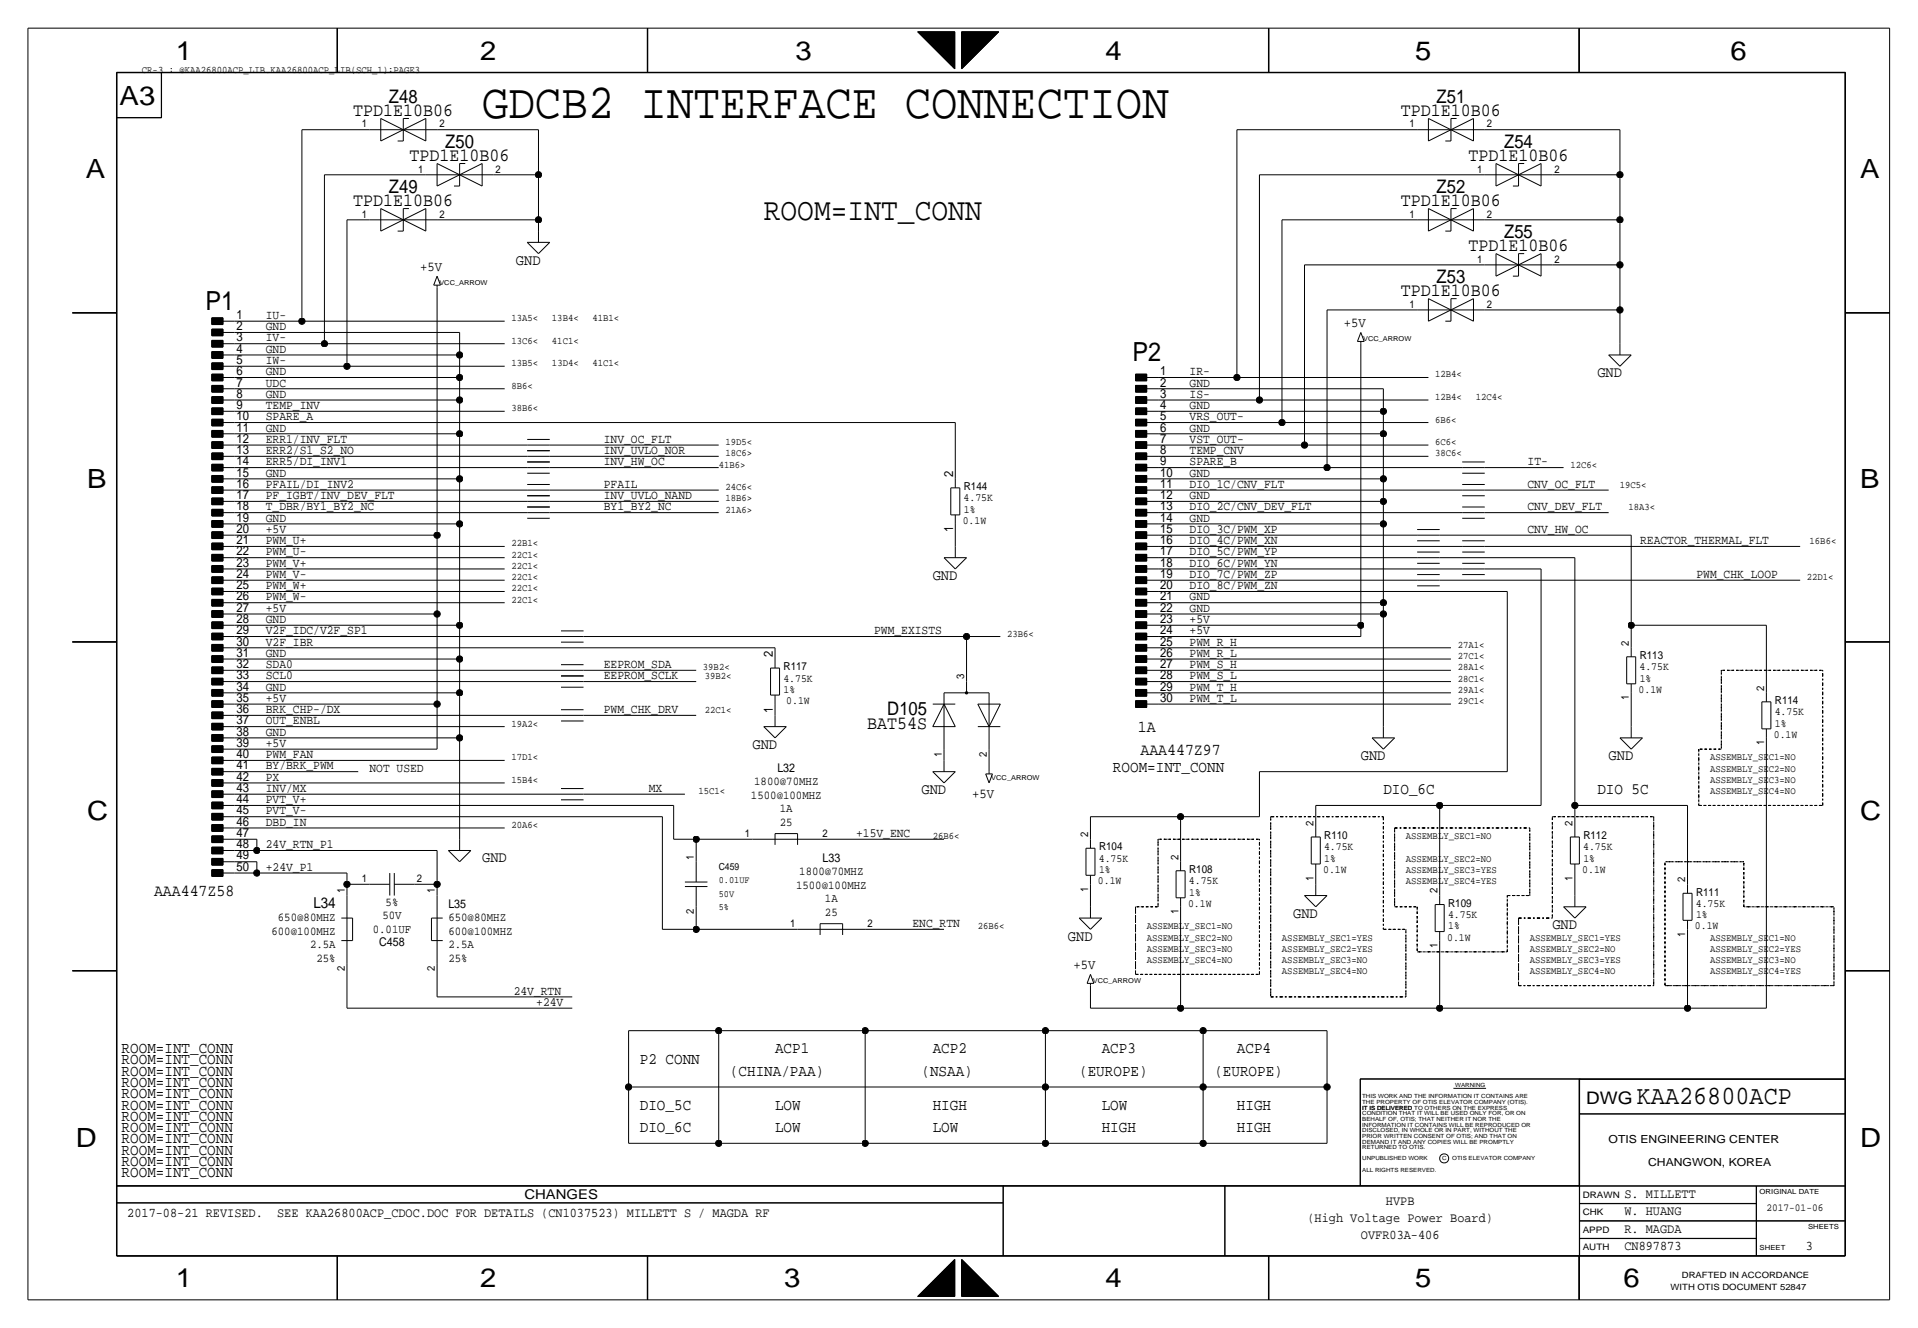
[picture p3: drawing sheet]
<svg xmlns="http://www.w3.org/2000/svg" width="432mm" height="300mm" viewBox="0 0 432 300" stroke-linecap="round" stroke-linejoin="round" font-family="sans-serif">
<defs><g id="words">
<text font-size="11.1" x="108.7" y="26.7">GDCB2 INTERFACE CONNECTION</text>
<text font-size="7.1" x="172.2" y="49.6">ROOM=INT_CONN</text>
<g font-size="6">
<text x="39.7" y="13.5">1</text>
<text x="108.3" y="13.5">2</text>
<text x="179.4" y="13.5">3</text>
<text x="249.2" y="13.5">4</text>
<text x="319.1" y="13.5">5</text>
<text x="390.2" y="13.5">6</text>
<text x="27" y="23.7">A3</text>
<text x="19.4" y="40.2">A</text>
<text x="419.4" y="40.2">A</text>
<text x="19.7" y="110">B</text>
<text x="419.4" y="110">B</text>
<text x="19.7" y="185">C</text>
<text x="419.4" y="185">C</text>
<text x="17.1" y="258.6">D</text>
<text x="419.4" y="258.6">D</text>
<text x="39.7" y="290.4">1</text>
<text x="108.3" y="290.4">2</text>
<text x="176.8" y="290.4">3</text>
<text x="249.2" y="290.4">4</text>
<text x="319.1" y="290.4">5</text>
<text x="366.1" y="290.4">6</text>
</g>
<g font-size="5.9">
<text x="46.4" y="69.9">P1</text>
<text x="255.3" y="81.3">P2</text>
<text x="369.1" y="249">KAA26800ACP</text>
</g>
<g font-size="4.2">
<text x="87.7" y="23.2">Z48</text>
<text x="323.9" y="23.2">Z51</text>
<text x="79.7" y="26.2">TPD1E10B06</text>
<text x="315.9" y="26.2">TPD1E10B06</text>
<text x="100.4" y="33.3">Z50</text>
<text x="339.2" y="33.3">Z54</text>
<text x="92.4" y="36.4">TPD1E10B06</text>
<text x="331.1" y="36.4">TPD1E10B06</text>
<text x="79.7" y="46.5">TPD1E10B06</text>
<text x="87.7" y="43.5">Z49</text>
<text x="315.9" y="46.5">TPD1E10B06</text>
<text x="323.9" y="43.5">Z52</text>
<text x="339.2" y="53.6">Z55</text>
<text x="331.1" y="56.7">TPD1E10B06</text>
<text x="323.9" y="63.8">Z53</text>
<text x="315.9" y="66.9">TPD1E10B06</text>
<text x="200.1" y="161.3">D105</text>
<text x="195.5" y="164.4">BAT54S</text>
</g>
<text font-size="3.9" x="357.6" y="249">DWG</text>
<g font-size="3.8">
<text x="256.6" y="165.2">1A</text>
<text x="257.1" y="170.2">AAA447Z97</text>
<text x="34.7" y="202">AAA447Z58</text>
</g>
<g font-size="3.6">
<text x="251" y="174">ROOM=INT_CONN</text>
<text x="311.9" y="179.1">DIO_6C</text>
<text x="360.2" y="179.1">DIO 5C</text>
<text x="27.4" y="237.5">ROOM=INT_CONN</text>
<text x="174.8" y="237.5">ACP1</text>
<text x="210.3" y="237.5">ACP2</text>
<text x="248.4" y="237.5">ACP3</text>
<text x="278.9" y="237.5">ACP4</text>
<text x="27.4" y="240.1">ROOM=INT_CONN</text>
<text x="27.4" y="242.6">ROOM=INT_CONN</text>
<text x="27.4" y="245.2">ROOM=INT_CONN</text>
<text x="144.3" y="240.1">P2 CONN</text>
<text x="164.6" y="242.6">(CHINA/PAA)</text>
<text x="207.8" y="242.6">(NSAA)</text>
<text x="243.3" y="242.6">(EUROPE)</text>
<text x="273.8" y="242.6">(EUROPE)</text>
<text x="27.4" y="250.2">ROOM=INT_CONN</text>
<text x="27.4" y="247.7">ROOM=INT_CONN</text>
<text x="144.3" y="250.2">DIO_5C</text>
<text x="174.8" y="250.2">LOW</text>
<text x="210.3" y="250.2">HIGH</text>
<text x="248.4" y="250.2">LOW</text>
<text x="278.9" y="250.2">HIGH</text>
<text x="27.4" y="252.8">ROOM=INT_CONN</text>
<text x="27.4" y="255.3">ROOM=INT_CONN</text>
<text x="27.4" y="257.9">ROOM=INT_CONN</text>
<text x="144.3" y="255.3">DIO_6C</text>
<text x="174.8" y="255.3">LOW</text>
<text x="210.3" y="255.3">LOW</text>
<text x="248.4" y="255.3">HIGH</text>
<text x="278.9" y="255.3">HIGH</text>
<text x="27.4" y="260.4">ROOM=INT_CONN</text>
<text x="27.4" y="262.9">ROOM=INT_CONN</text>
<text x="27.4" y="265.5">ROOM=INT_CONN</text>
</g>
<g font-size="3.5">
<text x="116.3" y="59.7">GND</text>
<text x="360.2" y="85.1">GND</text>
<text x="210.3" y="130.9">GND</text>
<text x="169.7" y="169">GND</text>
<text x="306.8" y="171.5">GND</text>
<text x="362.7" y="171.5">GND</text>
<text x="207.8" y="179.1">GND</text>
<text x="108.7" y="194.4">GND</text>
<text x="291.6" y="207.1">GND</text>
<text x="350" y="209.6">GND</text>
<text x="240.8" y="212.1">GND</text>
</g>
<text font-size="3.4" x="70.7" y="204.8">L34</text>
<g font-size="3.1">
<text x="94.7" y="61">+5V</text>
<text x="303" y="73.7">+5V</text>
<text x="219.2" y="179.9">+5V</text>
<text x="242.1" y="218.5">+5V</text>
</g>
<g font-size="3">
<text x="28.7" y="274.4">2017-08-21 REVISED.</text>
<text x="62.5" y="274.4">SEE KAA26800ACP_CDOC.DOC FOR DETAILS (CN1037523) MILLETT S / MAGDA RF</text>
<text x="118.3" y="270.4">CHANGES</text>
<text x="294.8" y="275.6">(High Voltage Power Board)</text>
<text x="312.5" y="271.8">HVPB</text>
<text x="366.3" y="270.3">S. MILLETT</text>
<text x="366.3" y="274.1">W. HUANG</text>
<text x="306.9" y="279.5">OVFR03A-406</text>
<text x="366.3" y="278.2">R. MAGDA</text>
<text x="366.3" y="282">CN897873</text>
<text x="407.2" y="282">3</text>
</g>
<g font-size="2.9">
<text x="53.3" y="71.9">1</text>
<text x="59.9" y="71.9">IU-</text>
<text x="53.3" y="74.5">2</text>
<text x="53.3" y="77">3</text>
<text x="59.9" y="77">IV-</text>
<text x="59.9" y="74.5">GND</text>
<text x="53.3" y="79.6">4</text>
<text x="53.3" y="82.1">5</text>
<text x="59.9" y="79.6">GND</text>
<text x="59.9" y="82.1">IW-</text>
<text x="53.3" y="84.6">6</text>
<text x="53.3" y="87.2">7</text>
<text x="53.3" y="89.7">8</text>
<text x="59.9" y="84.6">GND</text>
<text x="59.9" y="89.7">GND</text>
<text x="59.9" y="87.2">UDC</text>
<text x="261.6" y="84.6">1</text>
<text x="261.6" y="87.2">2</text>
<text x="261.6" y="89.7">3</text>
<text x="268.2" y="84.6">IR-</text>
<text x="268.2" y="89.7">IS-</text>
<text x="268.2" y="87.2">GND</text>
<text x="53.3" y="92.3">9</text>
<text x="53.3" y="94.8">10</text>
<text x="59.9" y="94.8">SPARE_A</text>
<text x="59.9" y="92.3">TEMP_INV</text>
<text x="261.6" y="92.3">4</text>
<text x="261.6" y="94.8">5</text>
<text x="268.2" y="94.8">VRS_OUT-</text>
<text x="268.2" y="92.3">GND</text>
<text x="53.3" y="97.3">11</text>
<text x="53.3" y="99.9">12</text>
<text x="59.9" y="99.9">ERR1/INV_FLT</text>
<text x="59.9" y="97.3">GND</text>
<text x="136.1" y="99.9">INV_OC_FLT</text>
<text x="261.6" y="97.3">6</text>
<text x="261.6" y="99.9">7</text>
<text x="268.2" y="99.9">VST_OUT-</text>
<text x="268.2" y="97.3">GND</text>
<text x="53.3" y="102.4">13</text>
<text x="53.3" y="105">14</text>
<text x="53.3" y="107.5">15</text>
<text x="59.9" y="102.4">ERR2/S1_S2_NO</text>
<text x="59.9" y="105">ERR5/DI_INV1</text>
<text x="59.9" y="107.5">GND</text>
<text x="136.1" y="102.4">INV_UVLO_NOR</text>
<text x="136.1" y="104.9">INV_HW_OC</text>
<text x="214.9" y="107.5" transform="rotate(-90 214.9 107.5)">2</text>
<text x="261.6" y="102.4">8</text>
<text x="261.6" y="105">9</text>
<text x="261.6" y="107.5">10</text>
<text x="268.2" y="105">SPARE_B</text>
<text x="268.2" y="107.5">GND</text>
<text x="268.2" y="102.4">TEMP_CNV</text>
<text x="344.4" y="105">IT-</text>
<text x="53.3" y="110">16</text>
<text x="53.3" y="112.6">17</text>
<text x="59.9" y="110">PFAIL/DI_INV2</text>
<text x="59.9" y="112.6">PF_IGBT/INV_DEV_FLT</text>
<text x="136.1" y="112.6">INV_UVLO_NAND</text>
<text x="136.1" y="110">PFAIL</text>
<text x="261.6" y="110">11</text>
<text x="261.6" y="112.6">12</text>
<text x="268.2" y="110">DIO_1C/CNV_FLT</text>
<text x="268.2" y="112.6">GND</text>
<text x="344.4" y="110">CNV_OC_FLT</text>
<text x="53.3" y="115.1">18</text>
<text x="53.3" y="117.7">19</text>
<text x="59.9" y="115.1">T_DBR/BY1_BY2_NC</text>
<text x="59.9" y="117.7">GND</text>
<text x="136.1" y="115.1">BY1_BY2_NC</text>
<text x="261.6" y="115.1">13</text>
<text x="261.6" y="117.7">14</text>
<text x="268.2" y="115.1">DIO_2C/CNV_DEV_FLT</text>
<text x="268.2" y="117.7">GND</text>
<text x="344.4" y="115.1">CNV_DEV_FLT</text>
<text x="53.3" y="120.2">20</text>
<text x="53.3" y="122.7">21</text>
<text x="53.3" y="125.3">22</text>
<text x="59.9" y="125.3">PWM_U-</text>
<text x="59.9" y="122.7">PWM_U+</text>
<text x="59.9" y="120.2">+5V</text>
<text x="214.9" y="120.1" transform="rotate(-90 214.9 120.1)">1</text>
<text x="261.6" y="120.2">15</text>
<text x="261.6" y="122.7">16</text>
<text x="261.6" y="125.3">17</text>
<text x="268.2" y="120.2">DIO_3C/PWM_XP</text>
<text x="268.2" y="122.7">DIO_4C/PWM_XN</text>
<text x="268.2" y="125.3">DIO_5C/PWM_YP</text>
<text x="344.4" y="120.2">CNV_HW_OC</text>
<text x="369.8" y="122.7">REACTOR_THERMAL_FLT</text>
<text x="53.3" y="127.8">23</text>
<text x="53.3" y="130.4">24</text>
<text x="59.9" y="127.8">PWM_V+</text>
<text x="59.9" y="130.4">PWM_V-</text>
<text x="261.6" y="127.8">18</text>
<text x="261.6" y="130.4">19</text>
<text x="268.2" y="127.8">DIO_6C/PWM_YN</text>
<text x="268.2" y="130.4">DIO_7C/PWM_ZP</text>
<text x="382.5" y="130.4">PWM_CHK_LOOP</text>
<text x="53.3" y="132.9">25</text>
<text x="53.3" y="135.4">26</text>
<text x="53.3" y="138">27</text>
<text x="59.9" y="138">+5V</text>
<text x="59.9" y="132.9">PWM_W+</text>
<text x="59.9" y="135.4">PWM_W-</text>
<text x="261.6" y="132.9">20</text>
<text x="261.6" y="135.4">21</text>
<text x="261.6" y="138">22</text>
<text x="268.2" y="132.9">DIO_8C/PWM_ZN</text>
<text x="268.2" y="138">GND</text>
<text x="268.2" y="135.4">GND</text>
<text x="53.3" y="140.5">28</text>
<text x="53.3" y="143">29</text>
<text x="59.9" y="140.5">GND</text>
<text x="59.9" y="143.1">V2F_IDC/V2F_SP1</text>
<text x="197.1" y="143.1">PWM_EXISTS</text>
<text x="261.6" y="140.5">23</text>
<text x="261.6" y="143.1">24</text>
<text x="268.2" y="140.5">+5V</text>
<text x="268.2" y="143.1">+5V</text>
<text x="53.3" y="145.6">30</text>
<text x="53.3" y="148.1">31</text>
<text x="59.9" y="145.6">V2F_IBR</text>
<text x="59.9" y="148.1">GND</text>
<text x="174.2" y="148.1" transform="rotate(-90 174.2 148.1)">2</text>
<text x="261.6" y="145.6">25</text>
<text x="261.6" y="148.1">26</text>
<text x="268.2" y="148.1">PWM_R_L</text>
<text x="268.2" y="145.6">PWM_R_H</text>
<text x="53.3" y="150.7">32</text>
<text x="53.3" y="153.2">33</text>
<text x="53.3" y="155.7">34</text>
<text x="59.9" y="155.8">GND</text>
<text x="59.9" y="150.7">SDA0</text>
<text x="59.9" y="153.2">SCL0</text>
<text x="136.1" y="153.2">EEPROM_SCLK</text>
<text x="136.1" y="150.7">EEPROM_SDA</text>
<text x="261.6" y="150.7">27</text>
<text x="261.6" y="153.2">28</text>
<text x="261.6" y="155.7">29</text>
<text x="268.2" y="150.7">PWM_S_H</text>
<text x="268.2" y="153.2">PWM_S_L</text>
<text x="268.2" y="155.8">PWM_T_H</text>
<text x="53.3" y="158.3">35</text>
<text x="53.3" y="160.8">36</text>
<text x="59.9" y="160.8">BRK_CHP-/DX</text>
<text x="59.9" y="158.3">+5V</text>
<text x="136.1" y="160.8">PWM_CHK_DRV</text>
<text x="174.2" y="160.7" transform="rotate(-90 174.2 160.7)">1</text>
<text x="261.6" y="158.3">30</text>
<text x="268.2" y="158.3">PWM_T_L</text>
<text x="53.3" y="163.4">37</text>
<text x="53.3" y="165.9">38</text>
<text x="59.9" y="165.9">GND</text>
<text x="59.9" y="163.4">OUT_ENBL</text>
<text x="53.3" y="168.4">39</text>
<text x="53.3" y="171">40</text>
<text x="53.3" y="173.5">41</text>
<text x="59.9" y="173.5">BY/BRK_PWM</text>
<text x="59.9" y="171">PWM_FAN</text>
<text x="59.9" y="168.5">+5V</text>
<text x="53.3" y="176.1">42</text>
<text x="53.3" y="178.6">43</text>
<text x="59.9" y="176.1">PX</text>
<text x="59.9" y="178.6">INV/MX</text>
<text x="83.3" y="174">NOT USED</text>
<text x="146.3" y="178.6">MX</text>
<text x="53.3" y="181.1">44</text>
<text x="53.3" y="183.7">45</text>
<text x="59.9" y="183.7">PVT_V-</text>
<text x="59.9" y="181.2">PVT_V+</text>
<text x="53.3" y="186.2">46</text>
<text x="53.3" y="188.8">47</text>
<text x="53.3" y="191.3">48</text>
<text x="59.9" y="186.2">DBD_IN</text>
<text x="59.9" y="191.3">24V_RTN_P1</text>
<text x="193" y="188.8">+15V_ENC</text>
<text x="53.3" y="193.8">49</text>
<text x="53.3" y="196.4">50</text>
<text x="59.9" y="196.4">+24V_P1</text>
<text x="205.7" y="209.1">ENC_RTN</text>
<text x="115.8" y="224.3">24V_RTN</text>
<text x="120.9" y="226.9">+24V</text>
</g>
<g font-size="2.7">
<text x="170" y="177.1">1800@70MHZ</text>
<text x="175.3" y="174">L32</text>
<text x="169.3" y="180.1">1500@100MHZ</text>
<text x="175.8" y="183.2">1A</text>
<text x="175.8" y="186.2">25</text>
<text x="180.2" y="197.4">1800@70MHZ</text>
<text x="185.4" y="194.4">L33</text>
<text x="179.5" y="200.5">1500@100MHZ</text>
<text x="186" y="203.5">1A</text>
<text x="62.7" y="207.8">650@80MHZ</text>
<text x="86.2" y="207.4">50V</text>
<text x="86.9" y="204.3">5%</text>
<text x="101.1" y="204.8">L35</text>
<text x="101.1" y="207.8">650@80MHZ</text>
<text x="186" y="206.6">25</text>
<text x="61.2" y="210.9">600@100MHZ</text>
<text x="69.9" y="213.9">2.5A</text>
<text x="84" y="210.4">0.01UF</text>
<text x="85.5" y="213.5">C458</text>
<text x="101.1" y="213.9">2.5A</text>
<text x="101.1" y="210.9">600@100MHZ</text>
<text x="71.3" y="217">25%</text>
<text x="101.1" y="217">25%</text>
</g>
<g font-size="2.5">
<text x="217.3" y="113.1">4.75K</text>
<text x="217.3" y="110.5">R144</text>
<text x="217.1" y="118.2">0.1W</text>
<text x="217.3" y="115.6">1%</text>
<text x="369.7" y="148.6">R113</text>
<text x="176.6" y="153.7">4.75K</text>
<text x="176.7" y="151.2">R117</text>
<text x="369.7" y="151.2">4.75K</text>
<text x="369.7" y="153.7">1%</text>
<text x="176.7" y="156.3">1%</text>
<text x="177.3" y="158.8">0.1W</text>
<text x="369.5" y="156.3">0.1W</text>
<text x="400.2" y="161.3">4.75K</text>
<text x="400.2" y="158.8">R114</text>
<text x="399.9" y="166.4">0.1W</text>
<text x="400.2" y="163.9">1%</text>
<text x="247.8" y="191.8">R104</text>
<text x="298.6" y="191.8">4.75K</text>
<text x="298.6" y="189.3">R110</text>
<text x="357" y="191.8">4.75K</text>
<text x="357" y="189.3">R112</text>
<text x="247.8" y="194.4">4.75K</text>
<text x="247.8" y="196.9">1%</text>
<text x="268.1" y="196.9">R108</text>
<text x="298.3" y="196.9">0.1W</text>
<text x="298.6" y="194.4">1%</text>
<text x="356.8" y="196.9">0.1W</text>
<text x="357" y="194.4">1%</text>
<text x="247.5" y="199.4">0.1W</text>
<text x="268.1" y="199.4">4.75K</text>
<text x="268.1" y="202">1%</text>
<text x="382.4" y="202">R111</text>
<text x="267.9" y="204.5">0.1W</text>
<text x="326.5" y="207.1">4.75K</text>
<text x="326.5" y="204.5">R109</text>
<text x="326.5" y="209.6">1%</text>
<text x="382.2" y="209.6">0.1W</text>
<text x="382.4" y="204.5">4.75K</text>
<text x="382.4" y="207.1">1%</text>
<text x="326.3" y="212.1">0.1W</text>
<text x="362.7" y="257.9">OTIS ENGINEERING CENTER</text>
<text x="371.6" y="262.9">CHANGWON, KOREA</text>
</g>
<g font-size="2.4">
<text x="81.6" y="28.8">1</text>
<text x="99.1" y="28.8">2</text>
<text x="317.8" y="28.8">1</text>
<text x="335.3" y="28.8">2</text>
<text x="94.3" y="38.9">1</text>
<text x="111.8" y="38.9">2</text>
<text x="333.1" y="38.9">1</text>
<text x="350.5" y="38.9">2</text>
<text x="81.6" y="49.1">1</text>
<text x="99.1" y="49.1">2</text>
<text x="317.8" y="49.1">1</text>
<text x="335.3" y="49.1">2</text>
<text x="333.1" y="59.2">1</text>
<text x="350.5" y="59.2">2</text>
<text x="317.8" y="69.4">1</text>
<text x="335.3" y="69.4">2</text>
<text x="367.3" y="145.6" transform="rotate(-90 367.3 145.6)">2</text>
<text x="217.4" y="153.2" transform="rotate(-90 217.4 153.2)">3</text>
<text x="397.8" y="155.8" transform="rotate(-90 397.8 155.8)">2</text>
<text x="367.3" y="158" transform="rotate(-90 367.3 158)">1</text>
<text x="212.3" y="170.7" transform="rotate(-90 212.3 170.7)">1</text>
<text x="222.5" y="170.7" transform="rotate(-90 222.5 170.7)">2</text>
<text x="397.8" y="168.1" transform="rotate(-90 397.8 168.1)">1</text>
<text x="168" y="188.8">1</text>
<text x="185.4" y="188.8">2</text>
<text x="245.4" y="188.8" transform="rotate(-90 245.4 188.8)">2</text>
<text x="296.2" y="186.2" transform="rotate(-90 296.2 186.2)">2</text>
<text x="354.6" y="186.2" transform="rotate(-90 354.6 186.2)">2</text>
<text x="156.5" y="193.9" transform="rotate(-90 156.5 193.9)">1</text>
<text x="265.7" y="193.9" transform="rotate(-90 265.7 193.9)">2</text>
<text x="77.7" y="201.5" transform="rotate(-90 77.7 201.5)">1</text>
<text x="81.6" y="198.9">1</text>
<text x="94" y="198.9">2</text>
<text x="98" y="201.5" transform="rotate(-90 98 201.5)">1</text>
<text x="245.4" y="201.1" transform="rotate(-90 245.4 201.1)">1</text>
<text x="296.2" y="198.6" transform="rotate(-90 296.2 198.6)">1</text>
<text x="324.1" y="201.5" transform="rotate(-90 324.1 201.5)">2</text>
<text x="354.6" y="198.6" transform="rotate(-90 354.6 198.6)">1</text>
<text x="380" y="198.9" transform="rotate(-90 380 198.9)">2</text>
<text x="156.5" y="206.2" transform="rotate(-90 156.5 206.2)">2</text>
<text x="178.1" y="209.1">1</text>
<text x="195.6" y="209.1">2</text>
<text x="265.7" y="206.2" transform="rotate(-90 265.7 206.2)">1</text>
<text x="324.1" y="213.8" transform="rotate(-90 324.1 213.8)">1</text>
<text x="380" y="211.3" transform="rotate(-90 380 211.3)">1</text>
<text x="77.7" y="218.9" transform="rotate(-90 77.7 218.9)">2</text>
<text x="98" y="218.9" transform="rotate(-90 98 218.9)">2</text>
<text x="398.3" y="273.1">2017-01-06</text>
</g>
<g font-size="2.3">
<text x="32" y="16.6">CR-3 : @KAA26800ACP_LIB.KAA26800ACP_LIB(SCH_1):PAGE3</text>
<text x="115.3" y="77.5">13C6&lt;</text>
<text x="115.3" y="72.4">13A5&lt;</text>
<text x="124.5" y="77.5">41C1&lt;</text>
<text x="124.5" y="72.4">13B4&lt;</text>
<text x="133.6" y="72.4">41B1&lt;</text>
<text x="115.3" y="82.6">13B5&lt;</text>
<text x="124.5" y="82.6">13D4&lt;</text>
<text x="133.6" y="82.6">41C1&lt;</text>
<text x="115.3" y="87.7">8B6&lt;</text>
<text x="323.6" y="85.1">12B4&lt;</text>
<text x="115.3" y="92.8">38B6&lt;</text>
<text x="323.6" y="95.3">6B6&lt;</text>
<text x="323.6" y="90.2">12B4&lt;</text>
<text x="332.7" y="90.2">12C4&lt;</text>
<text x="163.6" y="100.4">19D5&lt;</text>
<text x="323.6" y="100.4">6C6&lt;</text>
<text x="162" y="105.5">41B6&gt;</text>
<text x="163.6" y="102.9">18C6&gt;</text>
<text x="323.6" y="102.9">38C6&lt;</text>
<text x="354.1" y="105.5">12C6&lt;</text>
<text x="163.6" y="110.5">24C6&lt;</text>
<text x="163.6" y="113.1">18B6&gt;</text>
<text x="365.2" y="110">19C5&lt;</text>
<text x="163.6" y="115.6">21A6&gt;</text>
<text x="367.2" y="115.1">18A3&lt;</text>
<text x="115.3" y="123.2">22B1&lt;</text>
<text x="115.3" y="125.8">22C1&lt;</text>
<text x="408" y="122.7">16B6&lt;</text>
<text x="115.3" y="128.3">22C1&lt;</text>
<text x="115.3" y="130.9">22C1&lt;</text>
<text x="407.4" y="130.9">22D1&lt;</text>
<text x="115.3" y="135.9">22C1&lt;</text>
<text x="115.3" y="133.4">22C1&lt;</text>
<text x="227.1" y="143.6">23B6&lt;</text>
<text x="328.7" y="148.6">27C1&lt;</text>
<text x="328.7" y="146.1">27A1&lt;</text>
<text x="158.5" y="151.2">39B2&lt;</text>
<text x="158.9" y="153.2">39B2&lt;</text>
<text x="328.7" y="151.2">28A1&lt;</text>
<text x="328.7" y="153.7">28C1&lt;</text>
<text x="158.9" y="160.8">22C1&lt;</text>
<text x="328.7" y="158.8">29C1&lt;</text>
<text x="328.7" y="156.3">29A1&lt;</text>
<text x="115.3" y="163.9">19A2&lt;</text>
<text x="115.3" y="171.5">17D1&lt;</text>
<text x="385.6" y="171.5">ASSEMBLY_SEC1=NO</text>
<text x="115.3" y="176.6">15B4&lt;</text>
<text x="157.5" y="179.1">15C1&lt;</text>
<text x="385.6" y="179.1">ASSEMBLY_SEC4=NO</text>
<text x="385.6" y="176.6">ASSEMBLY_SEC3=NO</text>
<text x="385.6" y="174">ASSEMBLY_SEC2=NO</text>
<text x="115.3" y="186.7">20A6&lt;</text>
<text x="210.3" y="189.3">26B6&lt;</text>
<text x="317" y="189.3">ASSEMBLY_SEC1=NO</text>
<text x="317" y="196.9">ASSEMBLY_SEC3=YES</text>
<text x="317" y="194.4">ASSEMBLY_SEC2=NO</text>
<text x="317" y="199.4">ASSEMBLY_SEC4=YES</text>
<text x="220.5" y="209.6">26B6&lt;</text>
<text x="258.6" y="209.6">ASSEMBLY_SEC1=NO</text>
<text x="258.6" y="214.7">ASSEMBLY_SEC3=NO</text>
<text x="258.6" y="212.1">ASSEMBLY_SEC2=NO</text>
<text x="289.1" y="214.7">ASSEMBLY_SEC2=YES</text>
<text x="289.1" y="212.1">ASSEMBLY_SEC1=YES</text>
<text x="344.9" y="214.7">ASSEMBLY_SEC2=NO</text>
<text x="344.9" y="212.1">ASSEMBLY_SEC1=YES</text>
<text x="385.6" y="212.1">ASSEMBLY_SEC1=NO</text>
<text x="385.6" y="214.7">ASSEMBLY_SEC2=YES</text>
<text x="258.6" y="217.2">ASSEMBLY_SEC4=NO</text>
<text x="289.1" y="217.2">ASSEMBLY_SEC3=NO</text>
<text x="289.1" y="219.8">ASSEMBLY_SEC4=NO</text>
<text x="344.9" y="219.8">ASSEMBLY_SEC4=NO</text>
<text x="344.9" y="217.2">ASSEMBLY_SEC3=YES</text>
<text x="385.6" y="217.2">ASSEMBLY_SEC3=NO</text>
<text x="385.6" y="219.8">ASSEMBLY_SEC4=YES</text>
</g>
<g font-size="2.2">
<text x="162.1" y="196.1">C459</text>
<text x="162.1" y="199.2">0.01UF</text>
<text x="162.1" y="202.2">50V</text>
<text x="162.1" y="205.3">5%</text>
</g>
<g font-size="2">
<text x="356.9" y="270.3">DRAWN</text>
<text x="356.9" y="274.1">CHK</text>
<text x="356.9" y="282">AUTH</text>
<text x="356.9" y="278.2">APPD</text>
<text x="376.7" y="290.9">WITH OTIS DOCUMENT 52847</text>
<text x="379.2" y="288.3">DRAFTED IN ACCORDANCE</text>
</g>
<g font-size="1.6">
<text x="396.7" y="269.3">ORIGINAL DATE</text>
<text x="396.7" y="282">SHEET</text>
<text x="407.7" y="277.2">SHEETS</text>
</g>
<g font-size="1.5">
<text x="99.1" y="64.3">VCC_ARROW</text>
<text x="307.3" y="77">VCC_ARROW</text>
<text x="223.5" y="175.8">VCC_ARROW</text>
<text x="246.4" y="221.8">VCC_ARROW</text>
</g>
<g font-size="1.3">
<text x="328.1" y="245.2">WARNING</text>
<text x="307.1" y="249">THE PROPERTY OF OTIS ELEVATOR COMPANY (OTIS).</text>
<text x="307.1" y="250.3">IT IS DELIVERED</text>
<text x="307.1" y="247.8">THIS WORK AND THE INFORMATION IT CONTAINS ARE</text>
<text x="307.1" y="250.3">IT IS DELIVERED TO OTHERS ON THE EXPRESS</text>
<text x="307.1" y="251.6">CONDITION THAT IT WILL BE USED ONLY FOR, OR ON</text>
<text x="307.1" y="252.8">BEHALF OF, OTIS; THAT NEITHER IT NOR THE</text>
<text x="307.1" y="254.1">INFORMATION IT CONTAINS WILL BE REPRODUCED OR</text>
<text x="307.1" y="255.4">DISCLOSED, IN WHOLE OR IN PART, WITHOUT THE</text>
<text x="307.1" y="256.6">PRIOR WRITTEN CONSENT OF OTIS; AND THAT ON</text>
<text x="307.1" y="257.9">DEMAND IT AND ANY COPIES WILL BE PROMPTLY</text>
<text x="307.1" y="259.2">RETURNED TO OTIS.</text>
<text x="307.1" y="261.7">UNPUBLISHED WORK</text>
<text x="325.2" y="261.7">C</text>
<text x="327.5" y="261.7">OTIS ELEVATOR COMPANY</text>
<text x="307.1" y="264.3">ALL RIGHTS RESERVED.</text>
</g>
</g></defs>
<g fill="none" stroke="#000" stroke-width=".23">
<path d="M6.3 6.4v286.8zM6.3 6.4h419.8zM26.3 16.3v267zM26.3 16.3h389.8zM26.3 16.4v266.9zM26.3 16.4h389.8zM26.4 16.4h389.6zM26.4 16.4v266.9zM36.4 16.4v10.2zM76 6.4v10zM76.1 6.4v10zM145.9 6.4v10z"/>
<path d="M146 6.4v10zM206.9 7.2h8.4zM206.9 7.2l8.4 8.3zM207 7.2h.1M207 7.3h.1M207.1 7.2v.1zM207.1 7.2v.2zM207.2 7.2v.2zM207.2 7.2v.3zM207.3 7.2v.3zM207.3 7.2v.4zM207.4 7.2v.4z"/>
<path d="M207.4 7.2v.5zM207.5 7.2v.5zM207.5 7.2v.6zM207.6 7.2v.6zM207.6 7.2v.7zM207.7 7.2v.7zM207.7 7.2v.8zM207.8 7.2v.8zM207.8 7.2v.9zM207.9 7.2v.9zM207.9 7.2v1zM208 7.2v1z"/>
<path d="M208 7.2v1.1zM208.1 7.2v1.1zM208.1 7.2v1.2zM208.2 7.2v1.2zM208.2 7.2v1.3zM208.3 7.2v1.3zM208.3 7.2v1.4zM208.4 7.2v1.4zM208.4 7.2v1.5zM208.5 7.2v1.5zM208.5 7.2v1.6zM208.6 7.2v1.6z"/>
<path d="M208.6 7.2v1.7zM208.7 7.2v1.7zM208.7 7.2v1.8zM208.8 7.2v1.8zM208.8 7.2v1.9zM208.9 7.2v1.9zM208.9 7.2v2zM209 7.2v2zM209 7.2v2.1zM209.1 7.2v2.1zM209.1 7.2v2.2zM209.2 7.2v2.2z"/>
<path d="M209.2 7.2v2.3zM209.3 7.2v2.4zM209.4 7.2v2.5zM209.5 7.2v2.6zM209.6 7.2v2.7zM209.7 7.2v2.7zM209.7 7.2v2.8zM209.8 7.2v2.8zM209.8 7.2v2.9zM209.9 7.2v2.9zM209.9 7.2v3zM210 7.2v3z"/>
<path d="M210 7.2v3.1zM210.1 7.2v3.1zM210.1 7.2v3.2zM210.2 7.2v3.2zM210.2 7.2v3.3zM210.3 7.2v3.3zM210.3 7.2v3.4zM210.4 7.2v3.4zM210.4 7.2v3.5zM210.5 7.2v3.5zM210.5 7.2v3.6zM210.6 7.2v3.6z"/>
<path d="M210.6 7.2v3.7zM210.7 7.2v3.7zM210.7 7.2v3.8zM210.8 7.2v3.8zM210.8 7.2v3.9zM210.9 7.2v3.9zM210.9 7.2v4zM211 7.2v4zM211 7.2v4.1zM211.1 7.2v4.1zM211.1 7.2v4.2zM211.2 7.2v4.2z"/>
<path d="M211.2 7.2v4.3zM211.3 7.2v4.3zM211.3 7.2v4.4zM211.4 7.2v4.4zM211.4 7.2v4.5zM211.5 7.2v4.5zM211.5 7.2v4.6zM211.6 7.2v4.6zM211.6 7.2v4.7zM211.7 7.2v4.7zM211.7 7.2v4.8zM211.8 7.2v4.8z"/>
<path d="M211.8 7.2v4.9zM211.9 7.2v4.9zM211.9 7.2v5zM212 7.2v5zM212 7.2v5.1zM212.1 7.2v5.1zM212.1 7.2v5.2zM212.2 7.2v5.2zM212.2 7.2v5.3zM212.3 7.2v5.3zM212.3 7.2v5.4zM212.4 7.2v5.4z"/>
<path d="M212.4 7.2v5.5zM212.5 7.2v5.6zM212.6 7.2v5.7zM212.7 7.2v5.8zM212.8 7.2v5.8zM212.8 7.2v5.9zM212.9 7.2v5.9zM212.9 7.2v6zM213 7.2v6zM213 7.2v6.1zM213.1 7.2v6.1zM213.1 7.2v6.2z"/>
<path d="M213.2 7.2v6.2zM213.2 7.2v6.3zM213.3 7.2v6.3zM213.3 7.2v6.4zM213.4 7.2v6.4zM213.4 7.2v6.5zM213.5 7.2v6.5zM213.5 7.2v6.6zM213.6 7.2v6.6zM213.6 7.2v6.7zM213.7 7.2v6.7zM213.7 7.2v6.8z"/>
<path d="M213.8 7.2v6.8zM213.8 7.2v6.9zM213.9 7.2v6.9zM213.9 7.2v7zM214 7.2v7zM214 7.2v7.1zM214.1 7.2v7.1zM214.1 7.2v7.2zM214.2 7.2v7.2zM214.2 7.2v7.3zM214.3 7.2v7.3zM214.3 7.2v7.4z"/>
<path d="M214.4 7.2v7.4zM214.4 7.2v7.5zM214.5 7.2v7.5zM214.5 7.2v7.6zM214.6 7.2v7.6zM214.6 7.2v7.7zM214.7 7.2v7.7zM214.7 7.2v7.8zM214.8 7.2v7.8zM214.8 7.2v7.9zM214.9 7.2v7.9zM214.9 7.2v8z"/>
<path d="M215 7.2v8zM215 7.2v8.1zM215.1 7.2v8.1zM215.1 7.2v8.2zM215.2 7.2v8.2zM215.2 7.2v8.3zM215.3 7.2v8.3zM216.8 7.2v8.3zM216.8 7.2h8.4zM216.9 7.2v8.3zM216.9 7.2v8.2zM217 7.2v8.2z"/>
<path d="M217 7.2v8.1zM217.1 7.2v8.1zM217.1 7.2v8zM217.2 7.2v8zM217.2 7.2v7.9zM217.3 7.2v7.9zM217.3 7.2v7.8zM217.4 7.2v7.8zM217.4 7.2v7.7zM217.5 7.2v7.7zM217.5 7.2v7.6zM217.6 7.2v7.6z"/>
<path d="M217.6 7.2v7.5zM217.7 7.2v7.5zM217.7 7.2v7.4zM217.8 7.2v7.4zM217.8 7.2v7.3zM217.9 7.2v7.3zM217.9 7.2v7.2zM218 7.2v7.2zM218 7.2v7.1zM218.1 7.2v7.1zM218.1 7.2v7zM218.2 7.2v7z"/>
<path d="M218.2 7.2v6.9zM218.3 7.2v6.9zM218.3 7.2v6.8zM218.4 7.2v6.8zM218.4 7.2v6.7zM218.5 7.2v6.7zM218.5 7.2v6.6zM218.6 7.2v6.6zM218.6 7.2v6.5zM218.7 7.2v6.5zM218.7 7.2v6.4zM218.8 7.2v6.4z"/>
<path d="M218.8 7.2v6.3zM218.9 7.2v6.3zM218.9 7.2v6.2zM219 7.2v6.2zM219 7.2v6.1zM219.1 7.2v6.1zM219.2 7.2v6zM219.3 7.2v5.9zM219.4 7.2v5.8zM219.5 7.2v5.7zM219.6 7.2v5.6zM219.7 7.2v5.5z"/>
<path d="M219.7 7.2v5.4zM219.8 7.2v5.4zM219.8 7.2v5.3zM219.9 7.2v5.3zM219.9 7.2v5.2zM220 7.2v5.2zM220 7.2v5.1zM220.1 7.2v5.1zM220.1 7.2v5zM220.2 7.2v5zM220.2 7.2v4.9zM220.3 7.2v4.9z"/>
<path d="M220.3 7.2v4.8zM220.4 7.2v4.8zM220.4 7.2v4.7zM220.5 7.2v4.7zM220.5 7.2v4.6zM220.6 7.2v4.6zM220.6 7.2v4.5zM220.7 7.2v4.5zM220.7 7.2v4.4zM220.8 7.2v4.4zM220.8 7.2v4.3zM220.9 7.2v4.3z"/>
<path d="M220.9 7.2v4.2zM221 7.2v4.2zM221 7.2v4.1zM221.1 7.2v4.1zM221.1 7.2v4zM221.2 7.2v4zM221.2 7.2v3.9zM221.3 7.2v3.9zM221.3 7.2v3.8zM221.4 7.2v3.8zM221.4 7.2v3.7zM221.5 7.2v3.7z"/>
<path d="M221.5 7.2v3.6zM221.6 7.2v3.6zM221.6 7.2v3.5zM221.7 7.2v3.5zM221.7 7.2v3.4zM221.8 7.2v3.4zM221.8 7.2v3.3zM221.9 7.2v3.3zM221.9 7.2v3.2zM222 7.2v3.2zM222 7.2v3.1zM222.1 7.2v3.1z"/>
<path d="M222.1 7.2v3zM222.2 7.2v3zM222.2 7.2v2.9zM222.3 7.2v2.9zM222.4 7.2v2.8zM222.5 7.2v2.7zM222.6 7.2v2.6zM222.7 7.2v2.5zM222.8 7.2v2.4zM222.9 7.2v2.3zM222.9 7.2v2.2zM223 7.2v2.2z"/>
<path d="M223 7.2v2.1zM223.1 7.2v2.1zM223.1 7.2v2zM223.2 7.2v2zM223.2 7.2v1.9zM223.3 7.2v1.9zM223.3 7.2v1.8zM223.4 7.2v1.8zM223.4 7.2v1.7zM223.5 7.2v1.7zM223.5 7.2v1.6zM223.6 7.2v1.6z"/>
<path d="M223.6 7.2v1.5zM223.7 7.2v1.5zM223.7 7.2v1.4zM223.8 7.2v1.4zM223.8 7.2v1.3zM223.9 7.2v1.3zM223.9 7.2v1.2zM224 7.2v1.2zM224 7.2v1.1zM224.1 7.2v1.1zM224.1 7.2v1zM224.2 7.2v1z"/>
<path d="M224.2 7.2v.9zM224.3 7.2v.9zM224.3 7.2v.8zM224.4 7.2v.8zM224.4 7.2v.7zM224.5 7.2v.7zM224.5 7.2v.6zM224.6 7.2v.6zM224.6 7.2v.5zM224.7 7.2v.5zM224.7 7.2v.4zM224.8 7.2v.4z"/>
<path d="M224.8 7.2v.3zM224.9 7.2v.3zM224.9 7.2v.2zM225 7.2v.2zM225 7.2v.1zM225.1 7.2h.1M225.2 7.2l-8.4 8.3zM286 6.4v10zM286.1 6.4v10zM356 6.4v10zM356.1 6.4v10zM416 16.4v266.9z"/>
<path d="M416.1 16.4v266.9zM416.1 16.3v267zM426.1 6.4v286.8zM26.3 26.5h10.1zM26.3 26.6h10.1zM68.1 29.3v43.1zM68.1 29.3h15.2zM73.2 39.4v38.1zM73.2 39.4h22.8zM83.3 29.3h15.3zM85.9 31.8l10.1-5.1zM85.9 26.7v5.1z"/>
<path d="M85.9 26.7l10.1 5.1zM89.7 31.8h1.2zM90.9 26.7h1.3zM90.9 26.7v5.1zM96 39.4h15.3zM96 26.7v5.1zM98.6 29.3h22.8zM98.6 36.9v5.1zM98.6 36.9l10.1 5.1zM103.6 36.9h1.3zM103.6 36.9v5.1zM108.7 36.9v5.1z"/>
<path d="M111.3 39.4h10.1zM121.4 29.3v10.1zM121.4 39.4v10.2zM278.9 29.3v55.8zM278.9 29.3h40.6zM284 39.4v50.8zM284 39.4h50.8zM319.5 29.3h15.3zM322.1 31.8l10.1-5.1zM322.1 26.7v5.1zM322.1 26.7l10.1 5.1zM325.9 31.8h1.3z"/>
<path d="M327.2 26.7h1.2zM327.2 26.7v5.1zM332.2 26.7v5.1zM334.8 39.4h15.2zM334.8 29.3h30.5zM337.3 36.9v5.1zM337.3 36.9l10.2 5.1zM342.4 36.9h1.3zM342.4 36.9v5.1zM347.5 36.9v5.1zM350 39.4h15.3zM365.3 39.4v10.2z"/>
<path d="M365.3 29.3v10.1zM78.2 49.6h5.1zM78.2 49.6v33zM83.3 49.6h15.3zM85.9 52.1l10.1-5.1zM85.9 47v5.1zM85.9 47l10.1 5.1zM89.7 52.1h1.2zM90.9 47h1.3zM90.9 47v5.1zM96 47v5.1zM98.6 49.6h22.8z"/>
<path d="M98.6 42l10.1-5.1zM102.4 42h1.2zM118.9 54.7h5.1zM118.9 54.7l2.5 2.5zM121.4 49.6v2.5zM121.4 52.1v2.6zM124 54.7l-2.6 2.5zM289.1 49.6v45.7zM289.1 49.6h30.4zM294.1 59.7v40.7zM294.1 59.7h40.7zM319.5 49.6h15.3z"/>
<path d="M322.1 52.1l10.1-5.1zM322.1 47v5.1zM322.1 47l10.1 5.1zM325.9 52.1h1.3zM327.2 47h1.2zM327.2 47v5.1zM332.2 47v5.1zM334.8 59.7h15.2zM334.8 49.6h30.5zM337.3 57.2v5.1zM337.3 57.2l10.2 5.1zM337.3 42l10.2-5.1z"/>
<path d="M341.1 42h1.3zM342.4 57.2h1.3zM342.4 57.2v5.1zM347.5 57.2v5.1zM350 59.7h15.3zM365.3 59.7v10.2zM365.3 49.6v10.1zM16.3 70.6h10zM16.3 70.5h10zM47.8 77.5h5zM47.8 72.4h5zM47.8 75h5z"/>
<path d="M47.8 71.7h2.5zM47.8 73.2h2.5zM47.8 73.1h2.5zM47.8 73h2.5zM47.8 72.9h2.5zM47.8 72.8h2.5zM47.8 72.7h2.5zM47.8 72.6h2.5zM47.8 72.5h2.5zM47.8 72.4h2.5zM47.8 72.3h2.5zM47.8 72.2h2.5z"/>
<path d="M47.8 72.1h2.5zM47.8 72h2.5zM47.8 71.9h2.5zM47.8 71.8h2.5zM47.8 74.2h2.5zM47.8 75.7h2.5zM47.8 74.3h2.5zM47.8 75.6h2.5zM47.8 75.5h2.5zM47.8 75.4h2.5zM47.8 75.3h2.5zM47.8 75.2h2.5z"/>
<path d="M47.8 75.1h2.5zM47.8 75h2.5zM47.8 74.9h2.5zM47.8 74.8h2.5zM47.8 74.7h2.5zM47.8 74.6h2.5zM47.8 74.5h2.5zM47.8 74.4h2.5zM47.8 76.8h2.5zM47.8 78.3h2.5zM47.8 78.2h2.5zM47.8 78.1h2.5z"/>
<path d="M47.8 78h2.5zM47.8 77.9h2.5zM47.8 77.8h2.5zM47.8 77.7h2.5zM47.8 77.6h2.5zM47.8 77.5h2.5zM47.8 77.4h2.5zM47.8 77.3h2.5zM47.8 77.2h2.5zM47.8 77.1h2.5zM47.8 77h2.5zM47.8 76.9h2.5z"/>
<path d="M47.8 79.3h2.5zM47.8 80h2.5zM47.8 79.9h2.5zM47.8 79.8h2.5zM47.8 79.7h2.5zM47.8 79.6h2.5zM47.8 79.5h2.5zM47.8 79.4h2.5zM47.8 71.7v1.5zM47.8 74.2v1.5zM47.8 76.8v1.5zM47.8 79.3v1.5z"/>
<path d="M50.3 71.7v1.5zM50.3 74.2v1.5zM50.3 76.8v1.5zM50.3 79.3v1.5zM52.8 75h50.8zM52.8 72.4h15.3zM52.8 77.5h20.4zM68.1 72.4h45.7zM73.2 77.5h40.6zM97.8 64.3h1.5zM98.6 64.8v55.9zM98.6 62.3l.7 2z"/>
<path d="M98.6 64.3v.5zM98.6 62.3l-.8 2zM103.6 75v5.1zM299.2 69.9v35.6zM299.2 69.9h20.3zM306.1 77h1.5zM306.8 75l-.7 2zM306.8 77.5v63.5zM306.8 75l.8 2zM306.8 77v.5zM319.5 69.9h15.3zM322.1 72.4l10.1-5z"/>
<path d="M322.1 67.4v5zM322.1 67.4l10.1 5zM325.9 72.4h1.3zM327.2 67.4h1.2zM327.2 67.4v5zM332.2 67.4v5zM334.8 69.9h30.5zM337.3 62.3l10.2-5.1zM341.1 62.3h1.3zM365.3 69.9v7.6zM365.3 77.5v2.6zM416.1 70.6h10z"/>
<path d="M416.1 70.5h10zM47.8 95.3h5zM47.8 97.8h5zM47.8 92.8h5zM47.8 90.2h5zM47.8 87.7h5zM47.8 82.6h5zM47.8 85.1h5zM47.8 80.1h5zM47.8 80.8h2.5zM47.8 80.7h2.5zM47.8 80.6h2.5z"/>
<path d="M47.8 80.5h2.5zM47.8 80.4h2.5zM47.8 80.3h2.5zM47.8 80.2h2.5zM47.8 80.1h2.5zM47.8 81.8h2.5zM47.8 83.4h2.5zM47.8 81.9h2.5zM47.8 83.3h2.5zM47.8 83.2h2.5zM47.8 83.1h2.5zM47.8 83h2.5z"/>
<path d="M47.8 82.9h2.5zM47.8 82.8h2.5zM47.8 82.7h2.5zM47.8 82.6h2.5zM47.8 82.5h2.5zM47.8 82.4h2.5zM47.8 82.3h2.5zM47.8 82.2h2.5zM47.8 82.1h2.5zM47.8 82h2.5zM47.8 84.4h2.5zM47.8 85.9h2.5z"/>
<path d="M47.8 85.8h2.5zM47.8 85.7h2.5zM47.8 85.6h2.5zM47.8 85.5h2.5zM47.8 85.4h2.5zM47.8 85.3h2.5zM47.8 85.2h2.5zM47.8 85.1h2.5zM47.8 85h2.5zM47.8 84.9h2.5zM47.8 84.8h2.5zM47.8 84.7h2.5z"/>
<path d="M47.8 84.6h2.5zM47.8 84.5h2.5zM47.8 86.9h2.5zM47.8 88.4h2.5zM47.8 87h2.5zM47.8 88.3h2.5zM47.8 88.2h2.5zM47.8 88.1h2.5zM47.8 88h2.5zM47.8 87.9h2.5zM47.8 87.8h2.5zM47.8 87.7h2.5z"/>
<path d="M47.8 87.6h2.5zM47.8 87.5h2.5zM47.8 87.4h2.5zM47.8 87.3h2.5zM47.8 87.2h2.5zM47.8 87.1h2.5zM47.8 89.5h2.5zM47.8 91h2.5zM47.8 90.9h2.5zM47.8 90.8h2.5zM47.8 90.7h2.5zM47.8 90.6h2.5z"/>
<path d="M47.8 90.5h2.5zM47.8 90.4h2.5zM47.8 90.3h2.5zM47.8 90.2h2.5zM47.8 90.1h2.5zM47.8 90h2.5zM47.8 89.9h2.5zM47.8 89.8h2.5zM47.8 89.7h2.5zM47.8 89.6h2.5zM47.8 92h2.5zM47.8 93.5h2.5z"/>
<path d="M47.8 93.4h2.5zM47.8 93.3h2.5zM47.8 93.2h2.5zM47.8 93.1h2.5zM47.8 93h2.5zM47.8 92.9h2.5zM47.8 92.8h2.5zM47.8 92.7h2.5zM47.8 92.6h2.5zM47.8 92.5h2.5zM47.8 92.4h2.5zM47.8 92.3h2.5z"/>
<path d="M47.8 92.2h2.5zM47.8 92.1h2.5zM47.8 94.5h2.5zM47.8 96.1h2.5zM47.8 94.6h2.5zM47.8 96h2.5zM47.8 95.9h2.5zM47.8 95.8h2.5zM47.8 95.7h2.5zM47.8 95.6h2.5zM47.8 95.5h2.5zM47.8 95.4h2.5z"/>
<path d="M47.8 95.2h2.5zM47.8 95.1h2.5zM47.8 95h2.5zM47.8 94.9h2.5zM47.8 94.8h2.5zM47.8 94.7h2.5zM47.8 97.1h2.5zM47.8 98.6h2.5zM47.8 98.5h2.5zM47.8 98.4h2.5zM47.8 98.3h2.5zM47.8 98.2h2.5z"/>
<path d="M47.8 98.1h2.5zM47.8 98h2.5zM47.8 97.9h2.5zM47.8 97.8h2.5zM47.8 97.7h2.5zM47.8 97.6h2.5zM47.8 97.5h2.5zM47.8 97.4h2.5zM47.8 97.3h2.5zM47.8 97.2h2.5zM47.8 99.6h2.5zM47.8 99.7h2.5z"/>
<path d="M47.8 100h2.5zM47.8 99.9h2.5zM47.8 99.8h2.5zM47.8 81.8v1.6zM47.8 84.4v1.5zM47.8 86.9v1.5zM47.8 89.5v1.5zM47.8 92v1.5zM47.8 94.5v1.6zM47.8 97.1v1.5zM47.8 99.6v1.5zM50.3 81.8v1.6z"/>
<path d="M50.3 84.4v1.5zM50.3 86.9v1.5zM50.3 89.5v1.5zM50.3 92v1.5zM50.3 94.5v1.6zM50.3 97.1v1.5zM50.3 99.6v1.5zM52.8 87.7h61zM52.8 80.1h50.8zM52.8 85.1h50.8zM52.8 90.2h50.8zM52.8 97.8h50.8z"/>
<path d="M52.8 92.8h61zM52.8 95.3h162.6zM52.8 82.6h25.4zM78.2 82.6h35.6zM103.6 80.1v5zM103.6 85.1v5.1zM103.6 90.2v7.6zM103.6 97.8v10.2zM118.9 99.1h5.1zM215.4 95.3v12.7zM256 97.8h5.1zM256 95.3h5.1z"/>
<path d="M256 92.8h5.1zM256 90.2h5.1zM256 87.7h5.1zM256 85.1h5.1zM256 84.4v1.5zM256 86.9v1.5zM256 89.5v1.5zM256 92v1.5zM256 94.5v1.6zM256 97.1v1.5zM256 99.6v1.5zM256 84.4h2.6z"/>
<path d="M256 86.9h2.6zM256 89.5h2.6zM256 92h2.6zM256 94.5h2.6zM256 97.1h2.6zM256 99.6h2.6zM256 85.9h2.6zM256 85.1h2.6zM256 85h2.6zM256 84.9h2.6zM256 84.8h2.6zM256 84.7h2.6z"/>
<path d="M256 84.6h2.6zM256 84.5h2.6zM256 85.2h2.6zM256 85.8h2.6zM256 85.7h2.6zM256 85.6h2.6zM256 85.5h2.6zM256 85.4h2.6zM256 85.3h2.6zM256 88.4h2.6zM256 87h2.6zM256 87.6h2.6z"/>
<path d="M256 87.5h2.6zM256 87.4h2.6zM256 87.3h2.6zM256 87.2h2.6zM256 87.1h2.6zM256 87.7h2.6zM256 88.3h2.6zM256 88.2h2.6zM256 88.1h2.6zM256 88h2.6zM256 87.9h2.6zM256 87.8h2.6z"/>
<path d="M256 91h2.6zM256 90.2h2.6zM256 90.1h2.6zM256 90h2.6zM256 89.9h2.6zM256 89.8h2.6zM256 89.7h2.6zM256 89.6h2.6zM256 90.3h2.6zM256 90.9h2.6zM256 90.8h2.6zM256 90.7h2.6z"/>
<path d="M256 90.6h2.6zM256 90.5h2.6zM256 90.4h2.6zM256 93.5h2.6zM256 92.7h2.6zM256 92.6h2.6zM256 92.5h2.6zM256 92.4h2.6zM256 92.3h2.6zM256 92.2h2.6zM256 92.1h2.6zM256 92.8h2.6z"/>
<path d="M256 93.4h2.6zM256 93.3h2.6zM256 93.2h2.6zM256 93.1h2.6zM256 93h2.6zM256 92.9h2.6zM256 96.1h2.6zM256 94.6h2.6zM256 95.2h2.6zM256 95.1h2.6zM256 95h2.6zM256 94.9h2.6z"/>
<path d="M256 94.8h2.6zM256 94.7h2.6zM256 95.4h2.6zM256 96h2.6zM256 95.9h2.6zM256 95.8h2.6zM256 95.7h2.6zM256 95.6h2.6zM256 95.5h2.6zM256 98.6h2.6zM256 97.8h2.6zM256 97.7h2.6z"/>
<path d="M256 97.6h2.6zM256 97.5h2.6zM256 97.4h2.6zM256 97.3h2.6zM256 97.2h2.6zM256 97.9h2.6zM256 98.5h2.6zM256 98.4h2.6zM256 98.3h2.6zM256 98.2h2.6zM256 98.1h2.6zM256 98h2.6z"/>
<path d="M256 99.7h2.6zM256 100h2.6zM256 99.9h2.6zM256 99.8h2.6zM258.6 84.4v1.5zM258.6 86.9v1.5zM258.6 89.5v1.5zM258.6 92v1.5zM258.6 94.5v1.6zM258.6 97.1v1.5zM258.6 99.6v1.5zM261.1 97.8h50.8z"/>
<path d="M261.1 92.8h50.8zM261.1 87.7h50.8zM261.1 95.3h28zM261.1 85.1h17.8zM261.1 90.2h22.9zM278.9 85.1h43.2zM284 90.2h38.1zM289.1 95.3h33zM311.9 97.8v10.2zM311.9 92.8v5zM311.9 87.7v5.1zM362.7 80.1l2.6 2.5z"/>
<path d="M362.7 80.1h5.1zM365.3 82.6l2.5-2.5zM47.8 118.2h5zM47.8 115.6h5zM47.8 108h5zM47.8 113.1h5zM47.8 110.5h5zM47.8 105.5h5zM47.8 102.9h5zM47.8 100.4h5zM47.8 101.1h2.5zM47.8 101h2.5z"/>
<path d="M47.8 100.9h2.5zM47.8 100.8h2.5zM47.8 100.7h2.5zM47.8 100.6h2.5zM47.8 100.5h2.5zM47.8 100.4h2.5zM47.8 100.3h2.5zM47.8 100.2h2.5zM47.8 100.1h2.5zM47.8 102.2h2.5zM47.8 103.7h2.5zM47.8 103.6h2.5z"/>
<path d="M47.8 103.5h2.5zM47.8 103.4h2.5zM47.8 103.3h2.5zM47.8 103.2h2.5zM47.8 103.1h2.5zM47.8 103h2.5zM47.8 102.9h2.5zM47.8 102.8h2.5zM47.8 102.7h2.5zM47.8 102.6h2.5zM47.8 102.5h2.5zM47.8 102.4h2.5z"/>
<path d="M47.8 102.3h2.5zM47.8 104.7h2.5zM47.8 106.2h2.5zM47.8 106.1h2.5zM47.8 106h2.5zM47.8 105.9h2.5zM47.8 105.8h2.5zM47.8 105.7h2.5zM47.8 105.6h2.5zM47.8 105.5h2.5zM47.8 105.4h2.5zM47.8 105.3h2.5z"/>
<path d="M47.8 105.2h2.5zM47.8 105.1h2.5zM47.8 105h2.5zM47.8 104.9h2.5zM47.8 104.8h2.5zM47.8 107.2h2.5zM47.8 108.8h2.5zM47.8 107.3h2.5zM47.8 108.7h2.5zM47.8 108.6h2.5zM47.8 108.5h2.5zM47.8 108.4h2.5z"/>
<path d="M47.8 108.3h2.5zM47.8 108.2h2.5zM47.8 108.1h2.5zM47.8 108h2.5zM47.8 107.9h2.5zM47.8 107.8h2.5zM47.8 107.7h2.5zM47.8 107.6h2.5zM47.8 107.5h2.5zM47.8 107.4h2.5zM47.8 109.8h2.5zM47.8 111.3h2.5z"/>
<path d="M47.8 111.2h2.5zM47.8 111.1h2.5zM47.8 111h2.5zM47.8 110.9h2.5zM47.8 110.8h2.5zM47.8 110.7h2.5zM47.8 110.6h2.5zM47.8 110.5h2.5zM47.8 110.4h2.5zM47.8 110.3h2.5zM47.8 110.2h2.5zM47.8 110.1h2.5z"/>
<path d="M47.8 110h2.5zM47.8 109.9h2.5zM47.8 112.3h2.5zM47.8 113.8h2.5zM47.8 112.4h2.5zM47.8 113.7h2.5zM47.8 113.6h2.5zM47.8 113.5h2.5zM47.8 113.4h2.5zM47.8 113.3h2.5zM47.8 113.2h2.5zM47.8 113.1h2.5z"/>
<path d="M47.8 113h2.5zM47.8 112.9h2.5zM47.8 112.8h2.5zM47.8 112.7h2.5zM47.8 112.6h2.5zM47.8 112.5h2.5zM47.8 114.9h2.5zM47.8 116.4h2.5zM47.8 116.3h2.5zM47.8 116.2h2.5zM47.8 116.1h2.5zM47.8 116h2.5z"/>
<path d="M47.8 115.9h2.5zM47.8 115.8h2.5zM47.8 115.7h2.5zM47.8 115.6h2.5zM47.8 115.5h2.5zM47.8 115.4h2.5zM47.8 115.3h2.5zM47.8 115.2h2.5zM47.8 115.1h2.5zM47.8 115h2.5zM47.8 117.4h2.5zM47.8 118.9h2.5z"/>
<path d="M47.8 118.8h2.5zM47.8 118.7h2.5zM47.8 118.6h2.5zM47.8 118.5h2.5zM47.8 118.4h2.5zM47.8 118.3h2.5zM47.8 118.2h2.5zM47.8 118.1h2.5zM47.8 118h2.5zM47.8 117.9h2.5zM47.8 117.8h2.5zM47.8 117.7h2.5z"/>
<path d="M47.8 117.6h2.5zM47.8 117.5h2.5zM47.8 119.9h2.5zM47.8 120h2.5zM47.8 102.2v1.5zM47.8 104.7v1.5zM47.8 107.2v1.6zM47.8 109.8v1.5zM47.8 112.3v1.5zM47.8 114.9v1.5zM47.8 117.4v1.5zM47.8 119.9v1.6z"/>
<path d="M50.3 102.2v1.5zM50.3 104.7v1.5zM50.3 107.2v1.6zM50.3 109.8v1.5zM50.3 112.3v1.5zM50.3 114.9v1.5zM50.3 117.4v1.5zM50.3 119.9v1.6zM52.8 108h50.8zM52.8 118.2h50.8zM52.8 105.5h66.1zM52.8 113.1h66.1z"/>
<path d="M52.8 100.4h66.1zM52.8 102.9h66.1zM52.8 110.5h66.1zM52.8 115.6h66.1zM103.6 108v10.2zM103.6 118.2v22.8zM118.9 115.6h5.1zM118.9 114.4h5.1zM118.9 116.9h5.1zM118.9 113.1h5.1zM118.9 111.8h5.1zM118.9 110.5h5.1z"/>
<path d="M118.9 109.3h5.1zM118.9 102.9h5.1zM118.9 101.7h5.1zM118.9 104.2h5.1zM118.9 105.5h5.1zM118.9 106.7h5.1zM118.9 100.4h5.1zM124 115.6h38.1zM124 113.1h38.1zM124 110.5h38.1zM124 105.5h38.1zM124 102.9h38.1z"/>
<path d="M124 100.4h38.1zM214.4 116.1h2zM214.4 110v6.1zM214.4 110h2zM215.4 118.2v5zM215.4 108v2zM215.4 116.1v2.1zM216.4 110v6.1zM256 118.2h5.1zM256 115.6h5.1zM256 113.1h5.1zM256 110.5h5.1z"/>
<path d="M256 108h5.1zM256 105.5h5.1zM256 102.9h5.1zM256 100.4h5.1zM256 119.9v1.6zM256 102.2v1.5zM256 104.7v1.5zM256 107.2v1.6zM256 109.8v1.5zM256 112.3v1.5zM256 114.9v1.5zM256 117.4v1.5z"/>
<path d="M256 102.2h2.6zM256 104.7h2.6zM256 107.2h2.6zM256 109.8h2.6zM256 112.3h2.6zM256 114.9h2.6zM256 117.4h2.6zM256 119.9h2.6zM256 101.1h2.6zM256 100.3h2.6zM256 100.2h2.6zM256 100.1h2.6z"/>
<path d="M256 100.4h2.6zM256 101h2.6zM256 100.9h2.6zM256 100.8h2.6zM256 100.7h2.6zM256 100.6h2.6zM256 100.5h2.6zM256 103.7h2.6zM256 102.9h2.6zM256 102.8h2.6zM256 102.7h2.6zM256 102.6h2.6z"/>
<path d="M256 102.5h2.6zM256 102.4h2.6zM256 102.3h2.6zM256 103h2.6zM256 103.6h2.6zM256 103.5h2.6zM256 103.4h2.6zM256 103.3h2.6zM256 103.2h2.6zM256 103.1h2.6zM256 106.2h2.6zM256 105.4h2.6z"/>
<path d="M256 105.3h2.6zM256 105.2h2.6zM256 105.1h2.6zM256 105h2.6zM256 104.9h2.6zM256 104.8h2.6zM256 105.5h2.6zM256 106.1h2.6zM256 106h2.6zM256 105.9h2.6zM256 105.8h2.6zM256 105.7h2.6z"/>
<path d="M256 105.6h2.6zM256 108.8h2.6zM256 107.3h2.6zM256 108h2.6zM256 107.9h2.6zM256 107.8h2.6zM256 107.7h2.6zM256 107.6h2.6zM256 107.5h2.6zM256 107.4h2.6zM256 108.1h2.6zM256 108.7h2.6z"/>
<path d="M256 108.6h2.6zM256 108.5h2.6zM256 108.4h2.6zM256 108.3h2.6zM256 108.2h2.6zM256 111.3h2.6zM256 110.5h2.6zM256 110.4h2.6zM256 110.3h2.6zM256 110.2h2.6zM256 110.1h2.6zM256 110h2.6z"/>
<path d="M256 109.9h2.6zM256 110.6h2.6zM256 111.2h2.6zM256 111.1h2.6zM256 111h2.6zM256 110.9h2.6zM256 110.8h2.6zM256 110.7h2.6zM256 113.8h2.6zM256 112.4h2.6zM256 113h2.6zM256 112.9h2.6z"/>
<path d="M256 112.8h2.6zM256 112.7h2.6zM256 112.6h2.6zM256 112.5h2.6zM256 113.1h2.6zM256 113.7h2.6zM256 113.6h2.6zM256 113.5h2.6zM256 113.4h2.6zM256 113.3h2.6zM256 113.2h2.6zM256 116.4h2.6z"/>
<path d="M256 115.6h2.6zM256 115.5h2.6zM256 115.4h2.6zM256 115.3h2.6zM256 115.2h2.6zM256 115.1h2.6zM256 115h2.6zM256 115.7h2.6zM256 116.3h2.6zM256 116.2h2.6zM256 116.1h2.6zM256 116h2.6z"/>
<path d="M256 115.9h2.6zM256 115.8h2.6zM256 118.9h2.6zM256 118.1h2.6zM256 118h2.6zM256 117.9h2.6zM256 117.8h2.6zM256 117.7h2.6zM256 117.6h2.6zM256 117.5h2.6zM256 118.2h2.6zM256 118.8h2.6z"/>
<path d="M256 118.7h2.6zM256 118.6h2.6zM256 118.5h2.6zM256 118.4h2.6zM256 118.3h2.6zM256 120h2.6zM258.6 119.9v1.6zM258.6 102.2v1.5zM258.6 104.7v1.5zM258.6 107.2v1.6zM258.6 109.8v1.5zM258.6 112.3v1.5z"/>
<path d="M258.6 114.9v1.5zM258.6 117.4v1.5zM261.1 118.2h50.8zM261.1 113.1h50.8zM261.1 108h50.8zM261.1 100.4h33zM261.1 102.9h61zM261.1 105.5h38.1zM261.1 110.5h68.6zM261.1 115.6h68.6zM294.1 100.4h28zM299.2 105.5h30.5z"/>
<path d="M311.9 118.2v17.7zM311.9 113.1v5.1zM311.9 108v5.1zM319.5 119.4h5.1zM329.7 115.6h5.1zM329.7 114.4h5.1zM329.7 116.9h5.1zM329.7 110.5h5.1zM329.7 109.3h5.1zM329.7 111.8h5.1zM329.7 105.5h5.1zM329.7 104.2h5.1z"/>
<path d="M329.7 106.7h5.1zM334.8 115.6h27.9zM334.8 105.5h17.8zM334.8 110.5h27.9zM47.8 138.5h5zM47.8 135.9h5zM47.8 133.4h5zM47.8 130.9h5zM47.8 128.3h5zM47.8 125.8h5zM47.8 120.7h5zM47.8 123.2h5z"/>
<path d="M47.8 121.5h2.5zM47.8 121.4h2.5zM47.8 121.3h2.5zM47.8 121.2h2.5zM47.8 121.1h2.5zM47.8 121h2.5zM47.8 120.9h2.5zM47.8 120.8h2.5zM47.8 120.7h2.5zM47.8 120.6h2.5zM47.8 120.5h2.5zM47.8 120.4h2.5z"/>
<path d="M47.8 120.3h2.5zM47.8 120.2h2.5zM47.8 120.1h2.5zM47.8 122.5h2.5zM47.8 124h2.5zM47.8 123.9h2.5zM47.8 123.8h2.5zM47.8 123.7h2.5zM47.8 123.6h2.5zM47.8 123.5h2.5zM47.8 123.4h2.5zM47.8 123.3h2.5z"/>
<path d="M47.8 123.2h2.5zM47.8 123.1h2.5zM47.8 123h2.5zM47.8 122.9h2.5zM47.8 122.8h2.5zM47.8 122.7h2.5zM47.8 122.6h2.5zM47.8 125h2.5zM47.8 126.5h2.5zM47.8 125.1h2.5zM47.8 126.4h2.5zM47.8 126.3h2.5z"/>
<path d="M47.8 126.2h2.5zM47.8 126.1h2.5zM47.8 126h2.5zM47.8 125.9h2.5zM47.8 125.8h2.5zM47.8 125.7h2.5zM47.8 125.6h2.5zM47.8 125.5h2.5zM47.8 125.4h2.5zM47.8 125.3h2.5zM47.8 125.2h2.5zM47.8 127.6h2.5z"/>
<path d="M47.8 129.1h2.5zM47.8 129h2.5zM47.8 128.9h2.5zM47.8 128.8h2.5zM47.8 128.7h2.5zM47.8 128.6h2.5zM47.8 128.5h2.5zM47.8 128.4h2.5zM47.8 128.3h2.5zM47.8 128.2h2.5zM47.8 128.1h2.5zM47.8 128h2.5z"/>
<path d="M47.8 127.9h2.5zM47.8 127.8h2.5zM47.8 127.7h2.5zM47.8 130.1h2.5zM47.8 131.6h2.5zM47.8 131.5h2.5zM47.8 131.4h2.5zM47.8 131.3h2.5zM47.8 131.2h2.5zM47.8 131.1h2.5zM47.8 131h2.5zM47.8 130.9h2.5z"/>
<path d="M47.8 130.8h2.5zM47.8 130.7h2.5zM47.8 130.6h2.5zM47.8 130.5h2.5zM47.8 130.4h2.5zM47.8 130.3h2.5zM47.8 130.2h2.5zM47.8 132.6h2.5zM47.8 134.2h2.5zM47.8 132.7h2.5zM47.8 134.1h2.5zM47.8 134h2.5z"/>
<path d="M47.8 133.9h2.5zM47.8 133.8h2.5zM47.8 133.7h2.5zM47.8 133.6h2.5zM47.8 133.5h2.5zM47.8 133.3h2.5zM47.8 133.2h2.5zM47.8 133.1h2.5zM47.8 133h2.5zM47.8 132.9h2.5zM47.8 132.8h2.5zM47.8 135.2h2.5z"/>
<path d="M47.8 136.7h2.5zM47.8 136.6h2.5zM47.8 136.5h2.5zM47.8 136.4h2.5zM47.8 136.3h2.5zM47.8 136.2h2.5zM47.8 136.1h2.5zM47.8 136h2.5zM47.8 135.9h2.5zM47.8 135.8h2.5zM47.8 135.7h2.5zM47.8 135.6h2.5z"/>
<path d="M47.8 135.5h2.5zM47.8 135.4h2.5zM47.8 135.3h2.5zM47.8 137.7h2.5zM47.8 139.2h2.5zM47.8 137.8h2.5zM47.8 139.1h2.5zM47.8 139h2.5zM47.8 138.9h2.5zM47.8 138.8h2.5zM47.8 138.7h2.5zM47.8 138.6h2.5z"/>
<path d="M47.8 138.5h2.5zM47.8 138.4h2.5zM47.8 138.3h2.5zM47.8 138.2h2.5zM47.8 138.1h2.5zM47.8 138h2.5zM47.8 137.9h2.5zM47.8 135.2v1.5zM47.8 137.7v1.5zM47.8 122.5v1.5zM47.8 125v1.5zM47.8 127.6v1.5z"/>
<path d="M47.8 130.1v1.5zM47.8 132.6v1.6zM50.3 135.2v1.5zM50.3 137.7v1.5zM50.3 122.5v1.5zM50.3 125v1.5zM50.3 127.6v1.5zM50.3 130.1v1.5zM50.3 132.6v1.6zM52.8 123.2h61zM52.8 125.8h61zM52.8 128.3h61z"/>
<path d="M52.8 130.9h61zM52.8 120.7h45.8zM52.8 138.5h45.8zM52.8 135.9h61zM52.8 133.4h61zM98.6 120.7v17.8zM98.6 138.5v20.3zM212.9 125.8h5zM212.9 125.8l2.5 2.5zM215.4 123.2v2.6zM217.9 125.8l-2.5 2.5zM256 138.5h5.1z"/>
<path d="M256 135.9h5.1zM256 133.4h5.1zM256 130.9h5.1zM256 128.3h5.1zM256 125.8h5.1zM256 123.2h5.1zM256 120.7h5.1zM256 122.5v1.5zM256 125v1.5zM256 127.6v1.5zM256 130.1v1.5zM256 132.6v1.6z"/>
<path d="M256 135.2v1.5zM256 137.7v1.5zM256 122.5h2.6zM256 125h2.6zM256 127.6h2.6zM256 130.1h2.6zM256 132.6h2.6zM256 135.2h2.6zM256 137.7h2.6zM256 121.5h2.6zM256 120.7h2.6zM256 120.6h2.6z"/>
<path d="M256 120.5h2.6zM256 120.4h2.6zM256 120.3h2.6zM256 120.2h2.6zM256 120.1h2.6zM256 120.8h2.6zM256 121.4h2.6zM256 121.3h2.6zM256 121.2h2.6zM256 121.1h2.6zM256 121h2.6zM256 120.9h2.6z"/>
<path d="M256 124h2.6zM256 123.2h2.6zM256 123.1h2.6zM256 123h2.6zM256 122.9h2.6zM256 122.8h2.6zM256 122.7h2.6zM256 122.6h2.6zM256 123.3h2.6zM256 123.9h2.6zM256 123.8h2.6zM256 123.7h2.6z"/>
<path d="M256 123.6h2.6zM256 123.5h2.6zM256 123.4h2.6zM256 126.5h2.6zM256 125.1h2.6zM256 125.7h2.6zM256 125.6h2.6zM256 125.5h2.6zM256 125.4h2.6zM256 125.3h2.6zM256 125.2h2.6zM256 125.8h2.6z"/>
<path d="M256 126.4h2.6zM256 126.3h2.6zM256 126.2h2.6zM256 126.1h2.6zM256 126h2.6zM256 125.9h2.6zM256 129.1h2.6zM256 128.3h2.6zM256 128.2h2.6zM256 128.1h2.6zM256 128h2.6zM256 127.9h2.6z"/>
<path d="M256 127.8h2.6zM256 127.7h2.6zM256 128.4h2.6zM256 129h2.6zM256 128.9h2.6zM256 128.8h2.6zM256 128.7h2.6zM256 128.6h2.6zM256 128.5h2.6zM256 131.6h2.6zM256 130.8h2.6zM256 130.7h2.6z"/>
<path d="M256 130.6h2.6zM256 130.5h2.6zM256 130.4h2.6zM256 130.3h2.6zM256 130.2h2.6zM256 130.9h2.6zM256 131.5h2.6zM256 131.4h2.6zM256 131.3h2.6zM256 131.2h2.6zM256 131.1h2.6zM256 131h2.6z"/>
<path d="M256 134.2h2.6zM256 132.7h2.6zM256 133.3h2.6zM256 133.2h2.6zM256 133.1h2.6zM256 133h2.6zM256 132.9h2.6zM256 132.8h2.6zM256 133.5h2.6zM256 134.1h2.6zM256 134h2.6zM256 133.9h2.6z"/>
<path d="M256 133.8h2.6zM256 133.7h2.6zM256 133.6h2.6zM256 136.7h2.6zM256 135.9h2.6zM256 135.8h2.6zM256 135.7h2.6zM256 135.6h2.6zM256 135.5h2.6zM256 135.4h2.6zM256 135.3h2.6zM256 136h2.6z"/>
<path d="M256 136.6h2.6zM256 136.5h2.6zM256 136.4h2.6zM256 136.3h2.6zM256 136.2h2.6zM256 136.1h2.6zM256 139.2h2.6zM256 137.8h2.6zM256 138.4h2.6zM256 138.3h2.6zM256 138.2h2.6zM256 138.1h2.6z"/>
<path d="M256 138h2.6zM256 137.9h2.6zM256 138.5h2.6zM256 139.1h2.6zM256 139h2.6zM256 138.9h2.6zM256 138.8h2.6zM256 138.7h2.6zM256 138.6h2.6zM258.6 122.5v1.5zM258.6 125v1.5zM258.6 127.6v1.5z"/>
<path d="M258.6 130.1v1.5zM258.6 132.6v1.6zM258.6 135.2v1.5zM258.6 137.7v1.5zM261.1 138.5h50.8zM261.1 135.9h50.8zM261.1 133.4h78.8zM261.1 128.3h68.6zM261.1 130.9h58.4zM261.1 120.7h58.4zM261.1 125.8h58.4zM261.1 123.2h68.6z"/>
<path d="M311.9 138.5v25.4zM311.9 135.9v2.6zM319.5 125.8h5.1zM319.5 124.5h5.1zM319.5 127.1h5.1zM319.5 120.7h5.1zM319.5 122h5.1zM319.5 130.9h5.1zM319.5 129.6h5.1zM319.5 132.1h5.1zM324.6 120.7h43.2zM324.6 125.8h30.5z"/>
<path d="M324.6 130.9h81.3zM329.7 128.3h5.1zM329.7 127.1h5.1zM329.7 129.6h5.1zM329.7 123.2h5.1zM329.7 122h5.1zM329.7 124.5h5.1zM334.8 128.3h12.7zM334.8 123.2h71.1zM339.9 133.4v40.6zM347.5 128.3v53.4zM355.1 125.8v55.9z"/>
<path d="M367.8 120.7v20.3zM16.3 144.7h10zM16.3 144.8h10zM47.8 158.8h5zM47.8 156.3h5zM47.8 153.7h5zM47.8 151.2h5zM47.8 148.6h5zM47.8 146.1h5zM47.8 141h5zM47.8 143.6h5zM47.8 140.3h2.5z"/>
<path d="M47.8 141.8h2.5zM47.8 141.7h2.5zM47.8 141.6h2.5zM47.8 141.5h2.5zM47.8 141.4h2.5zM47.8 141.3h2.5zM47.8 141.2h2.5zM47.8 141.1h2.5zM47.8 141h2.5zM47.8 140.9h2.5zM47.8 140.8h2.5zM47.8 140.7h2.5z"/>
<path d="M47.8 140.6h2.5zM47.8 140.5h2.5zM47.8 140.4h2.5zM47.8 142.8h2.5zM47.8 144.3h2.5zM47.8 144.2h2.5zM47.8 144.1h2.5zM47.8 144h2.5zM47.8 143.9h2.5zM47.8 143.8h2.5zM47.8 143.7h2.5zM47.8 143.6h2.5z"/>
<path d="M47.8 143.5h2.5zM47.8 143.4h2.5zM47.8 143.3h2.5zM47.8 143.2h2.5zM47.8 143.1h2.5zM47.8 143h2.5zM47.8 142.9h2.5zM47.8 145.3h2.5zM47.8 146.9h2.5zM47.8 145.4h2.5zM47.8 146.8h2.5zM47.8 146.7h2.5z"/>
<path d="M47.8 146.6h2.5zM47.8 146.5h2.5zM47.8 146.4h2.5zM47.8 146.3h2.5zM47.8 146.2h2.5zM47.8 146.1h2.5zM47.8 146h2.5zM47.8 145.9h2.5zM47.8 145.8h2.5zM47.8 145.7h2.5zM47.8 145.6h2.5zM47.8 145.5h2.5z"/>
<path d="M47.8 147.9h2.5zM47.8 149.4h2.5zM47.8 149.3h2.5zM47.8 149.2h2.5zM47.8 149.1h2.5zM47.8 149h2.5zM47.8 148.9h2.5zM47.8 148.8h2.5zM47.8 148.7h2.5zM47.8 148.6h2.5zM47.8 148.5h2.5zM47.8 148.4h2.5z"/>
<path d="M47.8 148.3h2.5zM47.8 148.2h2.5zM47.8 148.1h2.5zM47.8 148h2.5zM47.8 150.4h2.5zM47.8 151.9h2.5zM47.8 150.5h2.5zM47.8 151.8h2.5zM47.8 151.7h2.5zM47.8 151.6h2.5zM47.8 151.5h2.5zM47.8 151.4h2.5z"/>
<path d="M47.8 151.3h2.5zM47.8 151.2h2.5zM47.8 151.1h2.5zM47.8 151h2.5zM47.8 150.9h2.5zM47.8 150.8h2.5zM47.8 150.7h2.5zM47.8 150.6h2.5zM47.8 153h2.5zM47.8 154.5h2.5zM47.8 154.4h2.5zM47.8 154.3h2.5z"/>
<path d="M47.8 154.2h2.5zM47.8 154.1h2.5zM47.8 154h2.5zM47.8 153.9h2.5zM47.8 153.8h2.5zM47.8 153.7h2.5zM47.8 153.6h2.5zM47.8 153.5h2.5zM47.8 153.4h2.5zM47.8 153.3h2.5zM47.8 153.2h2.5zM47.8 153.1h2.5z"/>
<path d="M47.8 155.5h2.5zM47.8 157h2.5zM47.8 156.9h2.5zM47.8 156.8h2.5zM47.8 156.7h2.5zM47.8 156.6h2.5zM47.8 156.5h2.5zM47.8 156.4h2.5zM47.8 156.3h2.5zM47.8 156.2h2.5zM47.8 156.1h2.5zM47.8 156h2.5z"/>
<path d="M47.8 155.9h2.5zM47.8 155.8h2.5zM47.8 155.7h2.5zM47.8 155.6h2.5zM47.8 158h2.5zM47.8 159.6h2.5zM47.8 158.1h2.5zM47.8 159.5h2.5zM47.8 159.4h2.5zM47.8 159.3h2.5zM47.8 159.2h2.5zM47.8 159.1h2.5z"/>
<path d="M47.8 159h2.5zM47.8 158.9h2.5zM47.8 158.8h2.5zM47.8 158.7h2.5zM47.8 158.6h2.5zM47.8 158.5h2.5zM47.8 158.4h2.5zM47.8 158.3h2.5zM47.8 158.2h2.5zM47.8 140.3v1.5zM47.8 142.8v1.5zM47.8 145.3v1.6z"/>
<path d="M47.8 147.9v1.5zM47.8 150.4v1.5zM47.8 153v1.5zM47.8 155.5v1.5zM47.8 158v1.6zM50.3 140.3v1.5zM50.3 142.8v1.5zM50.3 145.3v1.6zM50.3 147.9v1.5zM50.3 150.4v1.5zM50.3 153v1.5zM50.3 155.5v1.5z"/>
<path d="M50.3 158v1.6zM52.8 141h50.8zM52.8 148.6h50.8zM52.8 156.3h50.8zM52.8 158.8h45.8zM52.8 146.1h122zM52.8 151.2h73.7zM52.8 153.7h73.7zM52.8 143.6h73.7zM98.6 158.8v10.2zM103.6 141v7.6zM103.6 148.6v7.7z"/>
<path d="M103.6 156.3v10.1zM126.5 153.7h5.1zM126.5 152.5h5.1zM126.5 155h5.1zM126.5 151.2h5.1zM126.5 149.9h5.1zM126.5 143.6h5.1zM126.5 142.3h5.1zM126.5 144.8h5.1zM131.6 143.6h86.3zM131.6 151.2h25.4zM131.6 153.7h25.4z"/>
<path d="M173.7 150.7h2.1zM173.7 156.8h2.1zM173.7 150.7v6.1zM174.8 158.8v2.5zM174.8 146.1v2.5zM174.8 148.6v2.1zM174.8 156.8v2zM175.8 150.7v6.1zM210.3 158.8h5.1zM212.9 156.3h10.1zM212.9 158.8l-2.6 5.1zM212.9 156.3v12.7z"/>
<path d="M212.9 158.8l2.5 5.1zM217.9 143.6h7.7zM217.9 143.6v10.1zM217.9 153.7v2.6zM220.5 158.8h5.1zM220.5 158.8l2.5 5.1zM223 156.3v12.7zM225.6 158.8l-2.6 5.1zM256 158.8h5.1zM256 156.3h5.1zM256 153.7h5.1zM256 151.2h5.1z"/>
<path d="M256 148.6h5.1zM256 146.1h5.1zM256 143.6h5.1zM256 141h5.1zM256 140.3v1.5zM256 142.8v1.5zM256 145.3v1.6zM256 147.9v1.5zM256 150.4v1.5zM256 153v1.5zM256 155.5v1.5zM256 158v1.6z"/>
<path d="M256 140.3h2.6zM256 142.8h2.6zM256 145.3h2.6zM256 147.9h2.6zM256 150.4h2.6zM256 153h2.6zM256 155.5h2.6zM256 158h2.6zM256 141.8h2.6zM256 141h2.6zM256 140.9h2.6zM256 140.8h2.6z"/>
<path d="M256 140.7h2.6zM256 140.6h2.6zM256 140.5h2.6zM256 140.4h2.6zM256 141.1h2.6zM256 141.7h2.6zM256 141.6h2.6zM256 141.5h2.6zM256 141.4h2.6zM256 141.3h2.6zM256 141.2h2.6zM256 144.3h2.6z"/>
<path d="M256 143.5h2.6zM256 143.4h2.6zM256 143.3h2.6zM256 143.2h2.6zM256 143.1h2.6zM256 143h2.6zM256 142.9h2.6zM256 143.6h2.6zM256 144.2h2.6zM256 144.1h2.6zM256 144h2.6zM256 143.9h2.6z"/>
<path d="M256 143.8h2.6zM256 143.7h2.6zM256 146.9h2.6zM256 145.4h2.6zM256 146.1h2.6zM256 146h2.6zM256 145.9h2.6zM256 145.8h2.6zM256 145.7h2.6zM256 145.6h2.6zM256 145.5h2.6zM256 146.2h2.6z"/>
<path d="M256 146.8h2.6zM256 146.7h2.6zM256 146.6h2.6zM256 146.5h2.6zM256 146.4h2.6zM256 146.3h2.6zM256 149.4h2.6zM256 148.6h2.6zM256 148.5h2.6zM256 148.4h2.6zM256 148.3h2.6zM256 148.2h2.6z"/>
<path d="M256 148.1h2.6zM256 148h2.6zM256 148.7h2.6zM256 149.3h2.6zM256 149.2h2.6zM256 149.1h2.6zM256 149h2.6zM256 148.9h2.6zM256 148.8h2.6zM256 151.9h2.6zM256 150.5h2.6zM256 151.1h2.6z"/>
<path d="M256 151h2.6zM256 150.9h2.6zM256 150.8h2.6zM256 150.7h2.6zM256 150.6h2.6zM256 151.2h2.6zM256 151.8h2.6zM256 151.7h2.6zM256 151.6h2.6zM256 151.5h2.6zM256 151.4h2.6zM256 151.3h2.6z"/>
<path d="M256 154.5h2.6zM256 153.7h2.6zM256 153.6h2.6zM256 153.5h2.6zM256 153.4h2.6zM256 153.3h2.6zM256 153.2h2.6zM256 153.1h2.6zM256 153.8h2.6zM256 154.4h2.6zM256 154.3h2.6zM256 154.2h2.6z"/>
<path d="M256 154.1h2.6zM256 154h2.6zM256 153.9h2.6zM256 157h2.6zM256 156.2h2.6zM256 156.1h2.6zM256 156h2.6zM256 155.9h2.6zM256 155.8h2.6zM256 155.7h2.6zM256 155.6h2.6zM256 156.3h2.6z"/>
<path d="M256 156.9h2.6zM256 156.8h2.6zM256 156.7h2.6zM256 156.6h2.6zM256 156.5h2.6zM256 156.4h2.6zM256 159.6h2.6zM256 158.1h2.6zM256 158.8h2.6zM256 158.7h2.6zM256 158.6h2.6zM256 158.5h2.6z"/>
<path d="M256 158.4h2.6zM256 158.3h2.6zM256 158.2h2.6zM256 158.9h2.6zM256 159.5h2.6zM256 159.4h2.6zM256 159.3h2.6zM256 159.2h2.6zM256 159.1h2.6zM256 159h2.6zM258.6 140.3v1.5zM258.6 142.8v1.5z"/>
<path d="M258.6 145.3v1.6zM258.6 147.9v1.5zM258.6 150.4v1.5zM258.6 153v1.5zM258.6 155.5v1.5zM258.6 158v1.6zM261.1 143.6h45.7zM261.1 141h45.7zM261.1 151.2h66.1zM261.1 153.7h66.1zM261.1 156.3h66.1zM261.1 158.8h66.1z"/>
<path d="M261.1 148.6h66.1zM261.1 146.1h66.1zM306.8 141v2.6zM366.8 148.1h2zM366.8 154.2h2zM366.8 148.1v6.1zM367.8 156.3v7.6zM367.8 141h30.5zM367.8 141v5.1zM367.8 146.1v2zM367.8 154.2v2.1zM368.8 148.1v6.1z"/>
<path d="M397.3 158.3v6.1zM397.3 158.3h2zM398.3 141v15.3zM398.3 156.3v2zM399.3 158.3v6.1zM416.1 144.8h10zM416.1 144.7h10zM47.8 179.1h5zM47.8 174h5zM47.8 176.6h5zM47.8 166.4h5zM47.8 171.5h5z"/>
<path d="M47.8 169h5zM47.8 163.9h5zM47.8 161.3h5zM47.8 160.6h2.5zM47.8 162.1h2.5zM47.8 162h2.5zM47.8 161.9h2.5zM47.8 161.8h2.5zM47.8 161.7h2.5zM47.8 161.6h2.5zM47.8 161.5h2.5zM47.8 161.4h2.5z"/>
<path d="M47.8 161.3h2.5zM47.8 161.2h2.5zM47.8 161.1h2.5zM47.8 161h2.5zM47.8 160.9h2.5zM47.8 160.8h2.5zM47.8 160.7h2.5zM47.8 163.1h2.5zM47.8 164.6h2.5zM47.8 163.2h2.5zM47.8 164.5h2.5zM47.8 164.4h2.5z"/>
<path d="M47.8 164.3h2.5zM47.8 164.2h2.5zM47.8 164.1h2.5zM47.8 164h2.5zM47.8 163.9h2.5zM47.8 163.8h2.5zM47.8 163.7h2.5zM47.8 163.6h2.5zM47.8 163.5h2.5zM47.8 163.4h2.5zM47.8 163.3h2.5zM47.8 165.7h2.5z"/>
<path d="M47.8 167.2h2.5zM47.8 167.1h2.5zM47.8 167h2.5zM47.8 166.9h2.5zM47.8 166.8h2.5zM47.8 166.7h2.5zM47.8 166.6h2.5zM47.8 166.5h2.5zM47.8 166.4h2.5zM47.8 166.3h2.5zM47.8 166.2h2.5zM47.8 166.1h2.5z"/>
<path d="M47.8 166h2.5zM47.8 165.9h2.5zM47.8 165.8h2.5zM47.8 168.2h2.5zM47.8 169.7h2.5zM47.8 169.6h2.5zM47.8 169.5h2.5zM47.8 169.4h2.5zM47.8 169.3h2.5zM47.8 169.2h2.5zM47.8 169.1h2.5zM47.8 169h2.5z"/>
<path d="M47.8 168.9h2.5zM47.8 168.8h2.5zM47.8 168.7h2.5zM47.8 168.6h2.5zM47.8 168.5h2.5zM47.8 168.4h2.5zM47.8 168.3h2.5zM47.8 170.7h2.5zM47.8 172.3h2.5zM47.8 170.8h2.5zM47.8 172.2h2.5zM47.8 172.1h2.5z"/>
<path d="M47.8 172h2.5zM47.8 171.9h2.5zM47.8 171.8h2.5zM47.8 171.7h2.5zM47.8 171.6h2.5zM47.8 171.4h2.5zM47.8 171.3h2.5zM47.8 171.2h2.5zM47.8 171.1h2.5zM47.8 171h2.5zM47.8 170.9h2.5zM47.8 173.3h2.5z"/>
<path d="M47.8 174.8h2.5zM47.8 174.7h2.5zM47.8 174.6h2.5zM47.8 174.5h2.5zM47.8 174.4h2.5zM47.8 174.3h2.5zM47.8 174.2h2.5zM47.8 174.1h2.5zM47.8 174h2.5zM47.8 173.9h2.5zM47.8 173.8h2.5zM47.8 173.7h2.5z"/>
<path d="M47.8 173.6h2.5zM47.8 173.5h2.5zM47.8 173.4h2.5zM47.8 175.8h2.5zM47.8 177.3h2.5zM47.8 175.9h2.5zM47.8 177.2h2.5zM47.8 177.1h2.5zM47.8 177h2.5zM47.8 176.9h2.5zM47.8 176.8h2.5zM47.8 176.7h2.5z"/>
<path d="M47.8 176.6h2.5zM47.8 176.5h2.5zM47.8 176.4h2.5zM47.8 176.3h2.5zM47.8 176.2h2.5zM47.8 176.1h2.5zM47.8 176h2.5zM47.8 178.4h2.5zM47.8 179.9h2.5zM47.8 179.8h2.5zM47.8 179.7h2.5zM47.8 179.6h2.5z"/>
<path d="M47.8 179.5h2.5zM47.8 179.4h2.5zM47.8 179.3h2.5zM47.8 179.2h2.5zM47.8 179.1h2.5zM47.8 179h2.5zM47.8 178.9h2.5zM47.8 178.8h2.5zM47.8 178.7h2.5zM47.8 178.6h2.5zM47.8 178.5h2.5zM47.8 160.6v1.5z"/>
<path d="M47.8 163.1v1.5zM47.8 165.7v1.5zM47.8 168.2v1.5zM47.8 170.7v1.6zM47.8 173.3v1.5zM47.8 175.8v1.5zM47.8 178.4v1.5zM50.3 160.6v1.5zM50.3 163.1v1.5zM50.3 165.7v1.5zM50.3 168.2v1.5zM50.3 170.7v1.6z"/>
<path d="M50.3 173.3v1.5zM50.3 175.8v1.5zM50.3 178.4v1.5zM52.8 166.4h50.8zM52.8 171.5h61zM52.8 176.6h61zM52.8 179.1h73.7zM52.8 169h45.8zM52.8 161.3h73.7zM52.8 163.9h61zM52.8 174h28zM103.6 166.4v22.9z"/>
<path d="M126.5 161.3h5.1zM126.5 160.1h5.1zM126.5 162.6h5.1zM126.5 179.1h5.1zM126.5 177.9h5.1zM131.6 179.1h22.8zM131.6 161.3h25.4zM172.2 163.9l2.6 2.5zM172.2 163.9h5.1zM174.8 161.3v2.6zM177.3 163.9l-2.5 2.5zM210.3 174h5.1z"/>
<path d="M210.3 174l2.6 2.6zM210.3 163.9h5.1zM212.9 169v2.5zM212.9 171.5v2.5zM215.4 174l-2.5 2.6zM220.5 163.9h5.1zM222.2 174.5l.8 2.1zM222.2 174.5h1.6zM223 169v5zM223 174v.5zM223.8 174.5l-.8 2.1zM284 174h55.9z"/>
<path d="M284 174v10.2zM309.4 166.4l2.5 2.6zM309.4 166.4h5.1zM311.9 163.9v2.5zM314.5 166.4l-2.6 2.6zM365.3 166.4h5zM365.3 166.4l2.5 2.6zM367.8 163.9v2.5zM370.3 166.4l-2.5 2.6zM397.3 164.4h2zM398.3 166.4v61zM398.3 164.4v2z"/>
<path d="M47.8 196.9h5zM47.8 194.4h5zM47.8 191.8h5zM47.8 186.7h5zM47.8 189.3h5zM47.8 184.2h5zM47.8 181.7h5zM47.8 180.9h2.5zM47.8 182.4h2.5zM47.8 182.3h2.5zM47.8 182.2h2.5zM47.8 182.1h2.5z"/>
<path d="M47.8 182h2.5zM47.8 181.9h2.5zM47.8 181.8h2.5zM47.8 181.7h2.5zM47.8 181.6h2.5zM47.8 181.5h2.5zM47.8 181.4h2.5zM47.8 181.3h2.5zM47.8 181.2h2.5zM47.8 181.1h2.5zM47.8 181h2.5zM47.8 183.4h2.5z"/>
<path d="M47.8 185h2.5zM47.8 183.5h2.5zM47.8 184.9h2.5zM47.8 184.8h2.5zM47.8 184.7h2.5zM47.8 184.6h2.5zM47.8 184.5h2.5zM47.8 184.4h2.5zM47.8 184.3h2.5zM47.8 184.2h2.5zM47.8 184.1h2.5zM47.8 184h2.5z"/>
<path d="M47.8 183.9h2.5zM47.8 183.8h2.5zM47.8 183.7h2.5zM47.8 183.6h2.5zM47.8 186h2.5zM47.8 187.5h2.5zM47.8 187.4h2.5zM47.8 187.3h2.5zM47.8 187.2h2.5zM47.8 187.1h2.5zM47.8 187h2.5zM47.8 186.9h2.5z"/>
<path d="M47.8 186.8h2.5zM47.8 186.7h2.5zM47.8 186.6h2.5zM47.8 186.5h2.5zM47.8 186.4h2.5zM47.8 186.3h2.5zM47.8 186.2h2.5zM47.8 186.1h2.5zM47.8 188.5h2.5zM47.8 190h2.5zM47.8 188.6h2.5zM47.8 189.9h2.5z"/>
<path d="M47.8 189.8h2.5zM47.8 189.7h2.5zM47.8 189.6h2.5zM47.8 189.5h2.5zM47.8 189.4h2.5zM47.8 189.3h2.5zM47.8 189.2h2.5zM47.8 189.1h2.5zM47.8 189h2.5zM47.8 188.9h2.5zM47.8 188.8h2.5zM47.8 188.7h2.5z"/>
<path d="M47.8 191.1h2.5zM47.8 192.6h2.5zM47.8 192.5h2.5zM47.8 192.4h2.5zM47.8 192.3h2.5zM47.8 192.2h2.5zM47.8 192.1h2.5zM47.8 192h2.5zM47.8 191.9h2.5zM47.8 191.8h2.5zM47.8 191.7h2.5zM47.8 191.6h2.5z"/>
<path d="M47.8 191.5h2.5zM47.8 191.4h2.5zM47.8 191.3h2.5zM47.8 191.2h2.5zM47.8 193.6h2.5zM47.8 195.1h2.5zM47.8 195h2.5zM47.8 194.9h2.5zM47.8 194.8h2.5zM47.8 194.7h2.5zM47.8 194.6h2.5zM47.8 194.5h2.5z"/>
<path d="M47.8 194.4h2.5zM47.8 194.3h2.5zM47.8 194.2h2.5zM47.8 194.1h2.5zM47.8 194h2.5zM47.8 193.9h2.5zM47.8 193.8h2.5zM47.8 193.7h2.5zM47.8 196.1h2.5zM47.8 197.7h2.5zM47.8 196.2h2.5zM47.8 197.6h2.5z"/>
<path d="M47.8 197.5h2.5zM47.8 197.4h2.5zM47.8 197.3h2.5zM47.8 197.2h2.5zM47.8 197.1h2.5zM47.8 197h2.5zM47.8 196.8h2.5zM47.8 196.7h2.5zM47.8 196.6h2.5zM47.8 196.5h2.5zM47.8 196.4h2.5zM47.8 196.3h2.5z"/>
<path d="M47.8 180.9v1.5zM47.8 183.4v1.6zM47.8 186v1.5zM47.8 188.5v1.5zM47.8 191.1v1.5zM47.8 193.6v1.5zM47.8 196.1v1.6zM50.3 180.9v1.5zM50.3 183.4v1.6zM50.3 186v1.5zM50.3 188.5v1.5zM50.3 191.1v1.5z"/>
<path d="M50.3 193.6v1.5zM50.3 196.1v1.6zM52.8 181.7h99.1zM52.8 184.2h96.6zM52.8 186.7h61zM52.8 191.8h5.1zM52.8 189.3h5.1zM52.8 196.9h5.1zM52.8 194.4h5.1zM57.9 191.8h40.7zM57.9 189.3v2.5zM57.9 196.9h20.3z"/>
<path d="M57.9 194.4v2.5zM78.2 199.4v2.6zM78.2 196.9v2.5zM78.2 199.4h5.1zM83.3 199.4h4.6zM87.9 196.9v5.1zM88.9 199.4h4.6zM88.9 196.9v5.1zM93.5 199.4h5.1zM98.6 199.4v2.6zM98.6 191.8v7.6zM101.1 191.8h5.1z"/>
<path d="M101.1 191.8l2.5 2.6zM103.6 189.3v2.5zM106.2 191.8l-2.6 2.6zM126.5 180.4h5.1zM149.4 184.2v25.4zM151.9 181.7v7.6zM151.9 189.3h5.1zM154.4 198.9h5.1zM154.4 199.9h5.1zM157 189.3h12.7zM157 189.3v5.1zM157 199.9v4.6z"/>
<path d="M157 194.4v4.5zM169.7 189.3h15.2zM174.8 188h5zM174.8 188v2.6zM179.8 188v2.6zM184.9 189.3h28zM244.9 197.4h2zM244.9 191.3v6.1zM244.9 191.3h2zM245.9 199.4v5.1zM245.9 184.2h20.3zM245.9 184.2v5.1z"/>
<path d="M245.9 189.3v2zM245.9 197.4v2zM246.9 191.3v6.1zM265.2 196.4v6.1zM265.2 196.4h2zM266.2 184.2v10.2zM266.2 194.4v2zM266.2 184.2h17.8zM267.2 196.4v6.1zM295.7 194.9h2zM295.7 188.8v6.1zM295.7 188.8h2z"/>
<path d="M296.7 196.9v2.5zM296.7 181.7v5zM296.7 181.7h27.9zM296.7 199.4v2.6zM296.7 186.7v2.1zM296.7 194.9v2zM297.7 188.8v6.1zM324.6 181.7v20.3zM324.6 181.7h22.9zM354.1 194.9h2zM354.1 188.8v6.1zM354.1 188.8h2z"/>
<path d="M355.1 196.9v5.1zM355.1 181.7v5zM355.1 186.7v2.1zM355.1 194.9v2zM355.1 181.7h25.4zM356.1 188.8v6.1zM380.5 181.7v17.7zM380.5 199.4v2.1zM16.3 219h10zM16.3 218.9h10zM77 212.1h2.5zM77 207.1h2.5z"/>
<path d="M78.2 217.2v10.2zM78.2 202v15.2zM79.5 207.1v5zM97.3 207.1h2.5zM97.3 212.1h2.5zM97.3 207.1v5zM98.6 217.2v7.6zM98.6 202v15.2zM149.4 209.6h7.6zM157 209.6h22.8zM157 204.5v5.1zM179.8 209.6h15.3z"/>
<path d="M184.9 208.3h5.1zM184.9 208.3v2.6zM190 208.3v2.6zM195.1 209.6h17.8zM243.3 207.1h5.1zM243.3 207.1l2.6 2.5zM245.9 219.8l-.8 2zM245.9 204.5v2.6zM245.9 219.8l.7 2zM248.4 207.1l-2.5 2.5zM265.2 202.5h2zM266.2 204.5v22.9z"/>
<path d="M266.2 202.5v2zM294.1 202h5.1zM294.1 202l2.6 2.5zM299.2 202l-2.5 2.5zM323.6 204h2zM323.6 210.1h2zM323.6 204v6.1zM324.6 212.1v15.3zM324.6 202v2zM324.6 210.1v2zM325.6 204v6.1zM352.6 204.5h5z"/>
<path d="M352.6 204.5l2.5 2.6zM355.1 202v2.5zM357.6 204.5l-2.5 2.6zM379.5 201.5h2zM379.5 207.6h2zM379.5 201.5v6.1zM380.5 209.6v17.8zM380.5 207.6v2zM381.5 201.5v6.1zM416.1 219h10zM416.1 218.9h10zM78.2 227.4h50.8z"/>
<path d="M98.6 224.8h30.4zM141.7 232.5h20.4zM141.7 232.5v12.7zM162.1 232.5v25.4zM162.1 232.5h33zM195.1 232.5h40.6zM195.1 232.5v25.4zM235.7 232.5h35.6zM235.7 232.5v12.7zM245.1 221.8h1.5zM245.9 227.4h20.3zM245.9 222.3v5.1z"/>
<path d="M245.9 221.8v.5zM266.2 227.4h58.4zM271.3 232.5h27.9zM271.3 232.5v12.7zM299.2 232.5v12.7zM324.6 227.4h55.9zM380.5 227.4h17.8zM141.7 245.2h94zM141.7 245.2v12.7zM141.7 257.9h20.4zM162.1 257.9h33zM195.1 257.9h40.6z"/>
<path d="M235.7 245.2h35.6zM235.7 245.2v12.7zM235.7 257.9h35.6zM271.3 257.9h27.9zM271.3 245.2h27.9zM271.3 245.2v12.7zM299.2 245.2v12.7zM306.7 243.4h109.4zM306.7 243.3h109.4zM306.7 243.3v24.2zM327.7 245.5h7.4zM356.1 243.4h60z"/>
<path d="M356.1 243.3v24.2zM356.1 251.2h60zM356.1 251.3h60zM356.1 243.3v49.9zM356.2 243.3v40zM26.3 271.3h199.9zM26.3 267.4h329.8zM26.3 267.5h389.8zM226.2 267.5v15.8zM276.1 267.5v15.8zM276.2 267.5v15.8zM356.1 279.3h39.9z"/>
<path d="M356.1 271.4h39.9zM356.1 271.5h39.9zM356.1 275.3h60zM356.1 275.4h60zM396 267.5v15.8zM6.3 293.2h419.8zM26.3 283.3h389.8zM26.3 283.2h389.8zM76 283.3v9.9zM76.1 283.3v9.9zM145.9 283.3v9.9zM146 283.3v9.9z"/>
<path d="M206.9 292.4h8.4zM207 292.4h.1M207.1 292.3v.1zM207.1 292.2v.2zM207.2 292.2v.2zM207.2 292.1v.3zM207.3 292v.4zM207.4 291.9v.5zM207.5 291.8v.6zM207.6 291.7v.7zM207.7 291.6v.8zM207.8 291.5v.9z"/>
<path d="M207.9 291.4v1zM208 291.3v1.1zM208.1 291.2v1.2zM208.2 291.1v1.3zM208.3 291v1.4zM208.4 290.9v1.5zM208.5 290.8v1.6zM208.6 290.7v1.7zM208.7 290.6v1.8zM208.8 290.5v1.9zM208.9 290.4v2zM209 290.3v2.1z"/>
<path d="M209.1 290.2v2.2zM209.2 290.1v2.3zM209.3 290v2.4zM209.4 289.9v2.5zM209.5 289.8v2.6zM209.6 289.7v2.7zM209.7 289.7v2.7zM209.7 289.6v2.8zM209.8 289.6v2.8zM209.8 289.5v2.9zM209.9 289.5v2.9zM209.9 289.4v3z"/>
<path d="M210 289.4v3zM210 289.3v3.1zM210.1 289.3v3.1zM210.1 289.2v3.2zM210.2 289.2v3.2zM210.2 289.1v3.3zM210.3 289.1v3.3zM210.3 289v3.4zM210.4 289v3.4zM210.4 288.9v3.5zM210.5 288.8v3.6zM210.6 288.7v3.7z"/>
<path d="M210.7 288.6v3.8zM210.8 288.5v3.9zM210.9 288.4v4zM211 288.3v4.1zM211.1 288.2v4.2zM211.2 288.1v4.3zM211.3 288v4.4zM211.4 287.9v4.5zM211.5 287.8v4.6zM211.6 287.7v4.7zM211.7 287.6v4.8zM211.8 287.5v4.9z"/>
<path d="M211.9 287.4v5zM212 287.3v5.1zM212.1 287.2v5.2zM212.2 287.1v5.3zM212.3 287v5.4zM212.4 286.9v5.5zM212.5 286.8v5.6zM212.6 286.7v5.7zM212.7 286.6v5.8zM212.8 286.6v5.8zM212.8 286.5v5.9zM212.9 286.5v5.9z"/>
<path d="M212.9 286.4v6zM213 286.4v6zM213 286.3v6.1zM213.1 286.3v6.1zM213.1 286.2v6.2zM213.2 286.2v6.2zM213.2 286.1v6.3zM213.3 286.1v6.3zM213.3 286v6.4zM213.4 286v6.4zM213.4 285.9v6.5zM213.5 285.9v6.5z"/>
<path d="M213.5 285.8v6.6zM213.6 285.7v6.7zM213.7 285.6v6.8zM213.8 285.5v6.9zM213.9 285.4v7zM214 285.3v7.1zM214.1 285.2v7.2zM214.2 285.1v7.3zM214.3 285v7.4zM214.4 284.9v7.5zM214.5 284.8v7.6zM214.6 284.7v7.7z"/>
<path d="M214.7 284.6v7.8zM214.8 284.5v7.9zM214.9 284.4v8zM215 284.3v8.1zM215.1 284.2v8.2zM215.2 284.1v8.3zM215.3 284l-8.4 8.4zM215.3 284v8.4zM216.8 284v8.4zM216.8 284l8.4 8.4zM216.8 292.4h8.4zM216.9 284.1v8.3z"/>
<path d="M217 284.2v8.2zM217.1 284.3v8.1zM217.2 284.4v8zM217.3 284.5v7.9zM217.4 284.6v7.8zM217.5 284.7v7.7zM217.6 284.8v7.6zM217.7 284.9v7.5zM217.8 285v7.4zM217.9 285.1v7.3zM218 285.2v7.2zM218.1 285.3v7.1z"/>
<path d="M218.2 285.4v7zM218.3 285.5v6.9zM218.4 285.6v6.8zM218.5 285.7v6.7zM218.6 285.8v6.6zM218.6 285.9v6.5zM218.7 285.9v6.5zM218.7 286v6.4zM218.8 286v6.4zM218.8 286.1v6.3zM218.9 286.1v6.3zM218.9 286.2v6.2z"/>
<path d="M219 286.2v6.2zM219 286.3v6.1zM219.1 286.3v6.1zM219.2 286.4v6zM219.3 286.5v5.9zM219.4 286.6v5.8zM219.5 286.7v5.7zM219.6 286.8v5.6zM219.7 286.9v5.5zM219.8 287v5.4zM219.9 287.1v5.3zM220 287.2v5.2z"/>
<path d="M220.1 287.3v5.1zM220.2 287.4v5zM220.3 287.5v4.9zM220.4 287.6v4.8zM220.5 287.7v4.7zM220.6 287.8v4.6zM220.7 287.9v4.5zM220.8 288v4.4zM220.9 288.1v4.3zM221 288.2v4.2zM221.1 288.3v4.1zM221.2 288.4v4z"/>
<path d="M221.3 288.5v3.9zM221.4 288.6v3.8zM221.5 288.7v3.7zM221.6 288.8v3.6zM221.7 288.9v3.5zM221.7 289v3.4zM221.8 289v3.4zM221.8 289.1v3.3zM221.9 289.1v3.3zM221.9 289.2v3.2zM222 289.2v3.2zM222 289.3v3.1z"/>
<path d="M222.1 289.3v3.1zM222.1 289.4v3zM222.2 289.4v3zM222.2 289.5v2.9zM222.3 289.5v2.9zM222.4 289.6v2.8zM222.5 289.7v2.7zM222.6 289.8v2.6zM222.7 289.9v2.5zM222.8 290v2.4zM222.9 290.1v2.3zM223 290.2v2.2z"/>
<path d="M223.1 290.3v2.1zM223.2 290.4v2zM223.3 290.5v1.9zM223.4 290.6v1.8zM223.5 290.7v1.7zM223.6 290.8v1.6zM223.7 290.9v1.5zM223.8 291v1.4zM223.9 291.1v1.3zM224 291.2v1.2zM224.1 291.3v1.1zM224.2 291.4v1z"/>
<path d="M224.3 291.5v.9zM224.4 291.6v.8zM224.5 291.7v.7zM224.6 291.8v.6zM224.7 291.9v.5zM224.8 292v.4zM224.9 292.1v.3zM224.9 292.2v.2zM225 292.2v.2zM225 292.3v.1zM225.1 292.4h.1M286 283.3v9.9z"/>
<path d="M286.1 283.3v9.9zM356 283.3v9.9zM356.1 283.3v9.9z"/>
<circle cx="325.6" cy="261.3" r="1.02"/>
</g>
<g fill="none" stroke="#000" stroke-width=".23" stroke-dasharray=".7 .5 .4 .5" stroke-linecap="butt">
<path d="M388.1 151.2h22.9zM388.1 151.2v17.8zM411 151.2v30.5zM383 169v12.7zM383 169h5.1zM261.1 189.3v15.2zM261.1 189.3h22.9zM284 189.3v30.5zM286.5 184.2h25.4zM286.5 184.2v40.6zM311.9 184.2v25.4zM314.5 186.7h30.4z"/>
<path d="M314.5 186.7v17.8zM344.9 186.7v15.3zM350 184.2h22.9zM350 184.2v22.9zM372.9 184.2v38.1zM375.4 194.4v27.9zM375.4 194.4h17.8zM383 181.7h28zM393.2 194.4v10.1zM256 204.5h5.1zM256 219.8h28zM256 204.5v15.3z"/>
<path d="M311.9 209.6h5.1zM314.5 204.5h5zM317 209.6v15.2zM319.5 214.7h20.4zM319.5 204.5v10.2zM339.9 202h5zM339.9 202v12.7zM342.4 207.1v15.2zM342.4 207.1h7.6zM393.2 204.5h20.3zM413.5 204.5v17.8zM286.5 224.8h30.5z"/>
<path d="M342.4 222.3h30.5zM375.4 222.3h38.1z"/>
</g>
<g fill="#000" stroke="#000" stroke-width=".23">
<path d="M217.7 156.1h.4v.3h-.4z"/>
<circle cx="121.4" cy="39.4" r=".71"/>
<circle cx="365.3" cy="39.4" r=".71"/>
<circle cx="121.4" cy="49.6" r=".71"/>
<circle cx="365.3" cy="49.6" r=".71"/>
<circle cx="365.3" cy="59.7" r=".71"/>
<circle cx="68.1" cy="72.4" r=".71"/>
<circle cx="73.2" cy="77.5" r=".71"/>
<circle cx="365.3" cy="69.9" r=".71"/>
<circle cx="78.2" cy="82.6" r=".71"/>
<circle cx="103.6" cy="85.1" r=".71"/>
<circle cx="103.6" cy="97.8" r=".71"/>
<circle cx="103.6" cy="90.2" r=".71"/>
<circle cx="103.6" cy="80.1" r=".71"/>
<circle cx="278.9" cy="85.1" r=".71"/>
<circle cx="284" cy="90.2" r=".71"/>
<circle cx="289.1" cy="95.3" r=".71"/>
<circle cx="311.9" cy="92.8" r=".71"/>
<circle cx="311.9" cy="97.8" r=".71"/>
<circle cx="103.6" cy="108" r=".71"/>
<circle cx="103.6" cy="118.2" r=".71"/>
<circle cx="294.1" cy="100.4" r=".71"/>
<circle cx="299.2" cy="105.5" r=".71"/>
<circle cx="311.9" cy="118.2" r=".71"/>
<circle cx="311.9" cy="108" r=".71"/>
<circle cx="311.9" cy="113.1" r=".71"/>
<circle cx="98.6" cy="120.7" r=".71"/>
<circle cx="98.6" cy="138.5" r=".71"/>
<circle cx="311.9" cy="138.5" r=".71"/>
<circle cx="311.9" cy="135.9" r=".71"/>
<circle cx="98.6" cy="158.8" r=".71"/>
<circle cx="103.6" cy="141" r=".71"/>
<circle cx="103.6" cy="148.6" r=".71"/>
<circle cx="103.6" cy="156.3" r=".71"/>
<circle cx="217.9" cy="143.6" r=".71"/>
<circle cx="306.8" cy="141" r=".71"/>
<circle cx="367.8" cy="141" r=".71"/>
<circle cx="103.6" cy="166.4" r=".71"/>
<circle cx="57.9" cy="191.8" r=".71"/>
<circle cx="57.9" cy="196.9" r=".71"/>
<circle cx="78.2" cy="199.4" r=".71"/>
<circle cx="98.6" cy="199.4" r=".71"/>
<circle cx="157" cy="189.3" r=".71"/>
<circle cx="266.2" cy="184.2" r=".71"/>
<circle cx="324.6" cy="181.7" r=".71"/>
<circle cx="355.1" cy="181.7" r=".71"/>
<circle cx="157" cy="209.6" r=".71"/>
<circle cx="162.1" cy="232.5" r=".71"/>
<circle cx="195.1" cy="232.5" r=".71"/>
<circle cx="235.7" cy="232.5" r=".71"/>
<circle cx="266.2" cy="227.4" r=".71"/>
<circle cx="271.3" cy="232.5" r=".71"/>
<circle cx="324.6" cy="227.4" r=".71"/>
<circle cx="380.5" cy="227.4" r=".71"/>
<circle cx="141.7" cy="245.2" r=".71"/>
<circle cx="162.1" cy="257.9" r=".71"/>
<circle cx="195.1" cy="257.9" r=".71"/>
<circle cx="235.7" cy="257.9" r=".71"/>
<circle cx="235.7" cy="245.2" r=".71"/>
<circle cx="271.3" cy="257.9" r=".71"/>
<circle cx="271.3" cy="245.2" r=".71"/>
<circle cx="299.2" cy="245.2" r=".71"/>
</g>
<use href="#words"/>
</svg>
